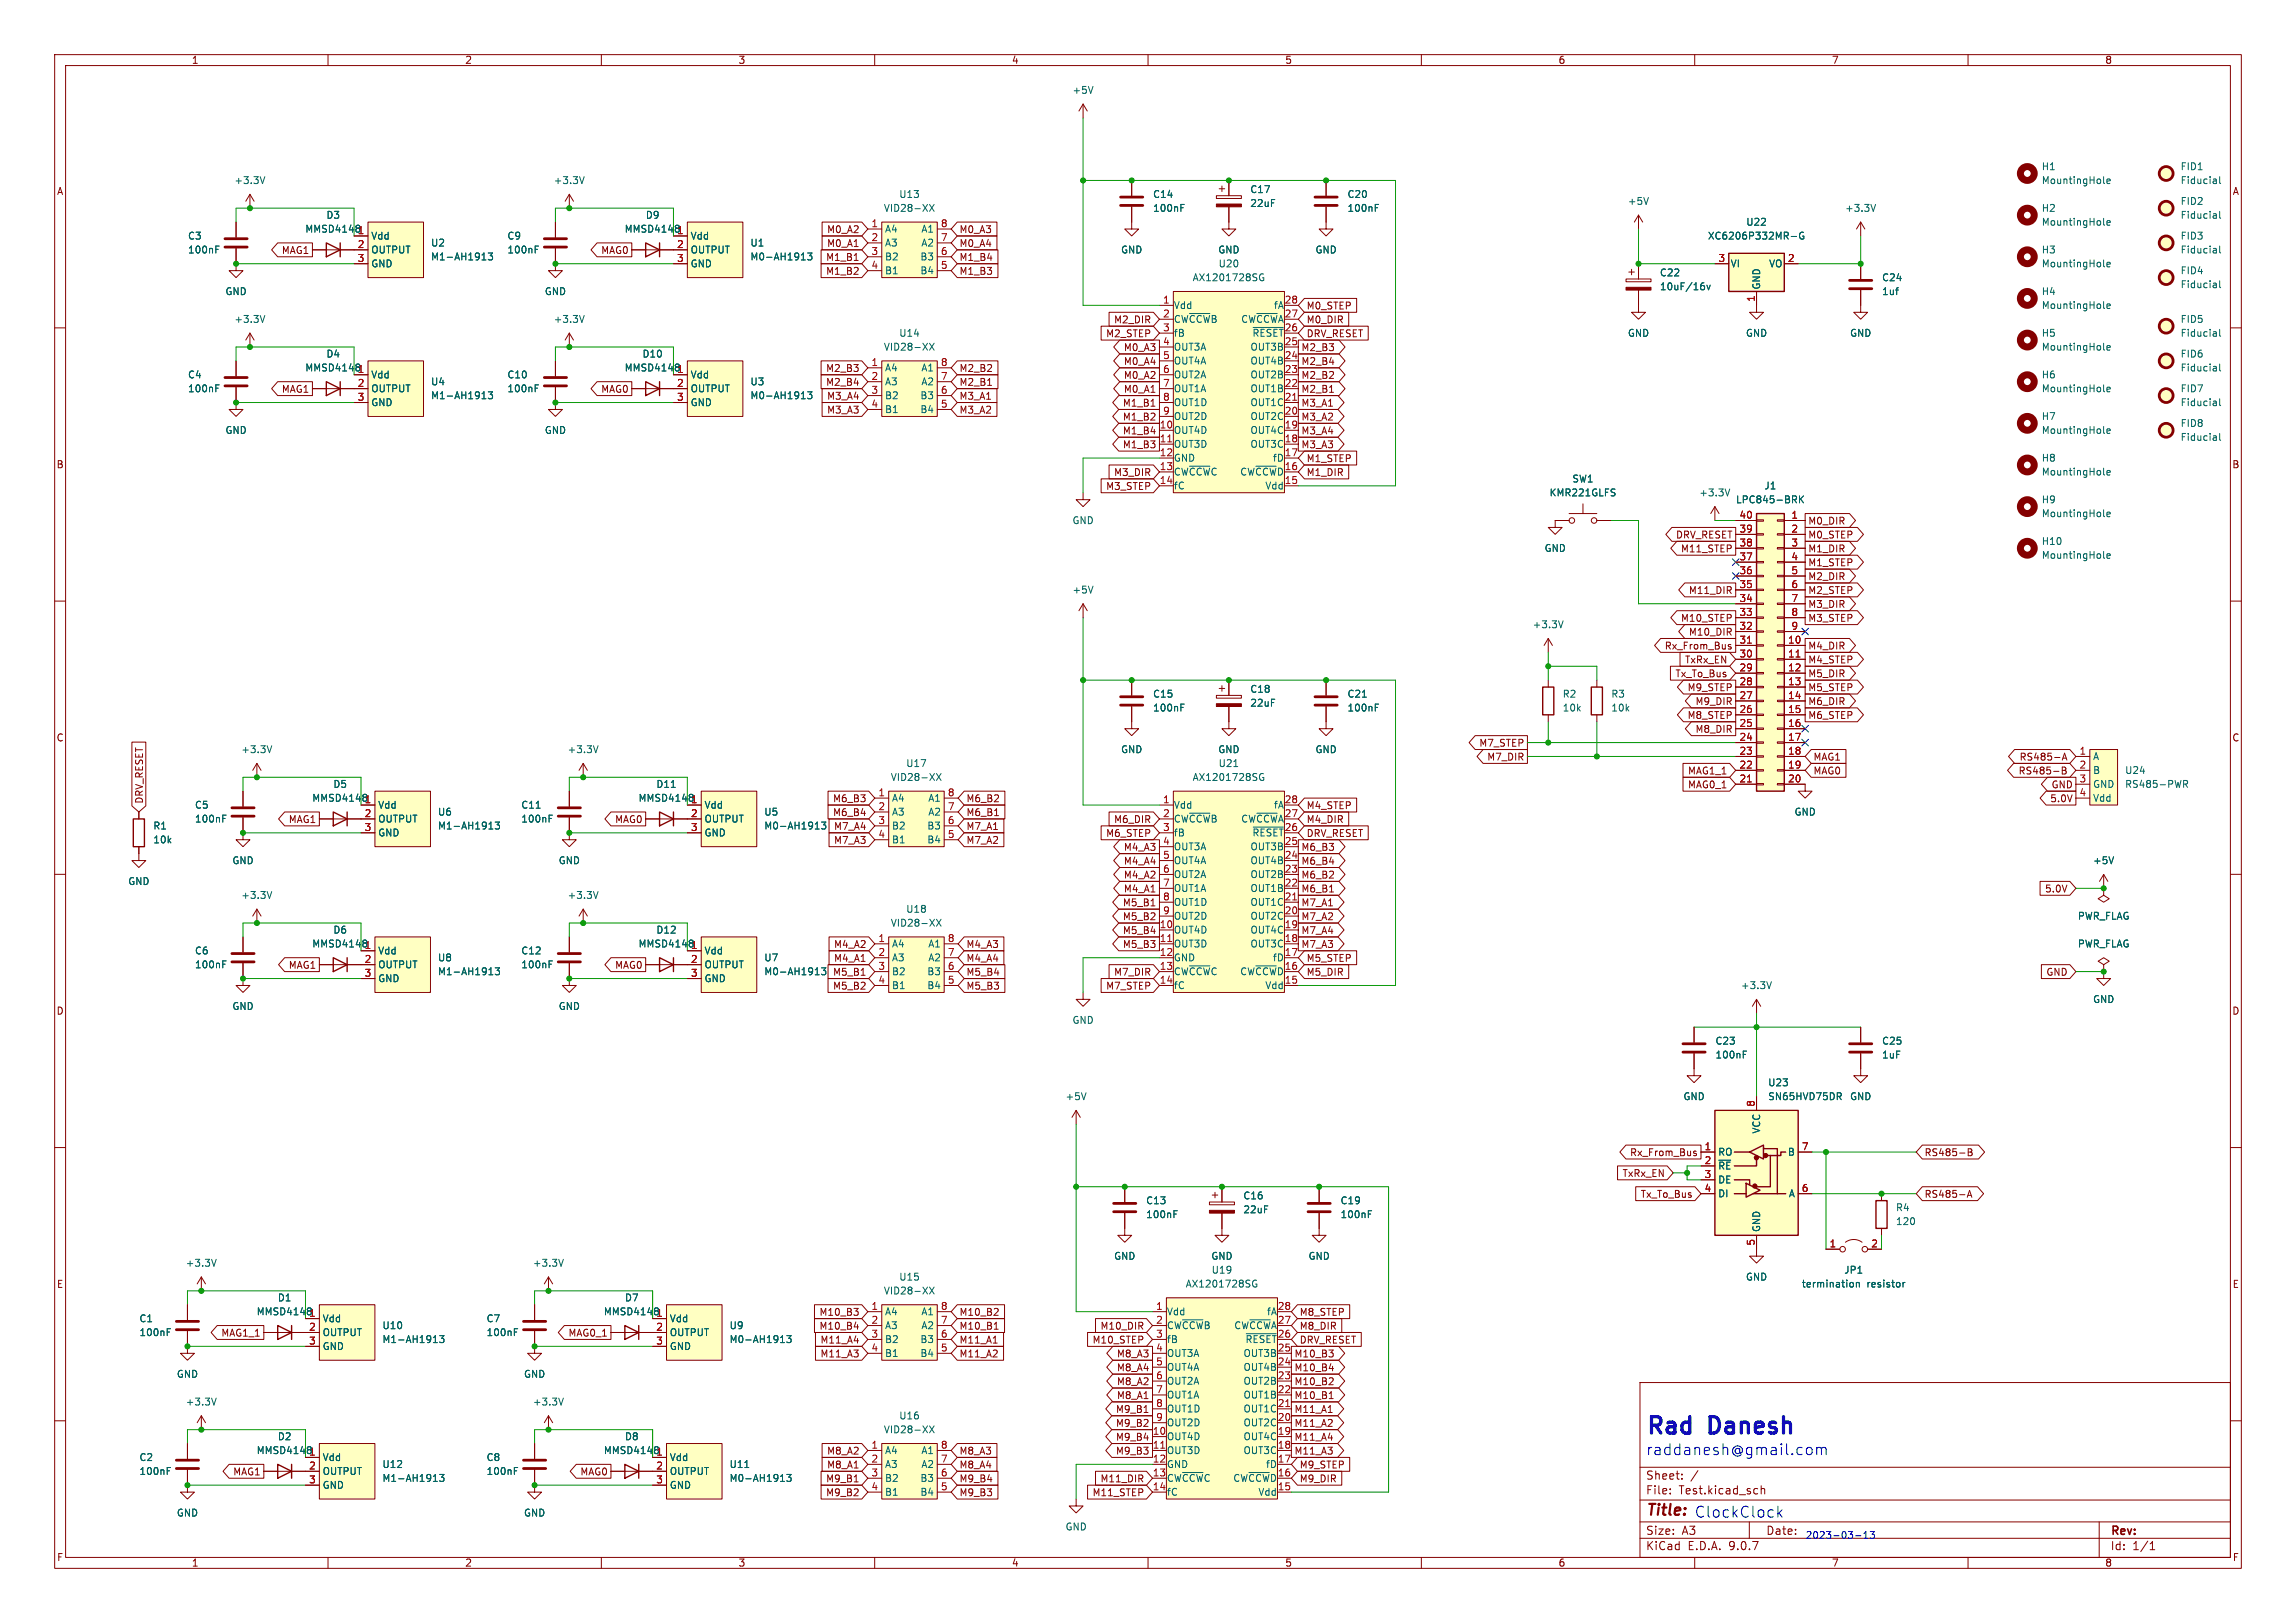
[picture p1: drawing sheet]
<svg xmlns="http://www.w3.org/2000/svg" width="420mm" height="297mm" viewBox="0 0 420 297" stroke-linecap="round" stroke-linejoin="round" font-family="sans-serif">
<defs><g id="words">
<g font-size="4.2" fill="#0000c2">
<text x="301" y="262.6">Rad</text>
<text x="312.9" y="262.6">Danesh</text>
</g>
<g font-size="2.8" fill="#0000c2">
<text x="301" y="266.4">raddanesh@gmail.com</text>
<text x="309.9" y="277.9">ClockClock</text>
</g>
<text font-size="2.8" fill="#840000" x="301" y="277.9">Title:</text>
<g font-size="2.1" fill="#840000">
<text x="301" y="273.7">File:</text>
<text x="301" y="271">Sheet:</text>
<text x="307.1" y="273.7">Test.kicad_sch</text>
<text x="301" y="281.1">Size:</text>
<text x="307.6" y="281.1">A3</text>
<text x="323" y="281.1">Date:</text>
<text x="386" y="281.3">Rev:</text>
<text x="301" y="283.9">KiCad</text>
<text x="308.7" y="283.9">E.D.A.</text>
<text x="316.3" y="283.9">9.0.7</text>
<text x="386" y="283.9">Id:</text>
<text x="390.1" y="283.9">1/1</text>
</g>
<g font-size="1.8" fill="#840000">
<text x="35" y="11.9">1</text>
<text x="85" y="11.9">2</text>
<text x="135" y="11.9">3</text>
<text x="185" y="11.9">4</text>
<text x="235" y="11.9">5</text>
<text x="285" y="11.9">6</text>
<text x="335" y="11.9">7</text>
<text x="385" y="11.9">8</text>
<text x="10.3" y="35.9">A</text>
<text x="408.3" y="35.9">A</text>
<text x="51.5" y="46.7">MAG1</text>
<text x="109.9" y="46.7">MAG0</text>
<text x="151" y="47.9">M1_B1</text>
<text x="151.2" y="42.9">M0_A2</text>
<text x="151.2" y="45.4">M0_A1</text>
<text x="175.4" y="47.9">M1_B4</text>
<text x="175.4" y="45.4">M0_A4</text>
<text x="175.4" y="42.9">M0_A3</text>
<text x="151" y="50.5">M1_B2</text>
<text x="175.4" y="50.5">M1_B3</text>
<text x="203.7" y="59.4">M2_DIR</text>
<text x="238.9" y="56.8">M0_STEP</text>
<text x="238.9" y="59.4">M0_DIR</text>
<text x="202.2" y="61.9">M2_STEP</text>
<text x="205.5" y="64.5">M0_A3</text>
<text x="238" y="64.5">M2_B3</text>
<text x="238.9" y="61.9">DRV_RESET</text>
<text x="151" y="68.3">M2_B3</text>
<text x="151" y="70.8">M2_B4</text>
<text x="175.4" y="70.8">M2_B1</text>
<text x="175.4" y="68.3">M2_B2</text>
<text x="205.5" y="67">M0_A4</text>
<text x="205.5" y="69.5">M0_A2</text>
<text x="238" y="67">M2_B4</text>
<text x="238" y="69.5">M2_B2</text>
<text x="51.5" y="72.1">MAG1</text>
<text x="109.9" y="72.1">MAG0</text>
<text x="151.2" y="75.9">M3_A3</text>
<text x="151.2" y="73.3">M3_A4</text>
<text x="175.4" y="73.3">M3_A1</text>
<text x="175.4" y="75.9">M3_A2</text>
<text x="205.3" y="77.2">M1_B2</text>
<text x="205.3" y="74.6">M1_B1</text>
<text x="205.5" y="72.1">M0_A1</text>
<text x="238" y="77.2">M3_A2</text>
<text x="238" y="72.1">M2_B1</text>
<text x="238" y="74.6">M3_A1</text>
<text x="205.3" y="82.2">M1_B3</text>
<text x="205.3" y="79.7">M1_B4</text>
<text x="238" y="82.2">M3_A3</text>
<text x="238" y="79.7">M3_A4</text>
<text x="10.3" y="85.9">B</text>
<text x="202.2" y="89.9">M3_STEP</text>
<text x="203.7" y="87.3">M3_DIR</text>
<text x="238.9" y="84.8">M1_STEP</text>
<text x="238.9" y="87.3">M1_DIR</text>
<text x="408.2" y="85.9">B</text>
<text x="306.5" y="98.7">DRV_RESET</text>
<text x="307.4" y="101.3">M11_STEP</text>
<text x="330.7" y="101.3">M1_DIR</text>
<text x="330.7" y="98.7">M0_STEP</text>
<text x="330.7" y="96.2">M0_DIR</text>
<text x="330.7" y="103.8">M1_STEP</text>
<text x="330.7" y="106.4">M2_DIR</text>
<text x="307.4" y="114">M10_STEP</text>
<text x="308.8" y="108.9">M11_DIR</text>
<text x="330.7" y="108.9">M2_STEP</text>
<text x="330.7" y="114">M3_STEP</text>
<text x="330.7" y="111.4">M3_DIR</text>
<text x="304.4" y="119.1">Rx_From_Bus</text>
<text x="308.8" y="116.5">M10_DIR</text>
<text x="330.7" y="119.1">M4_DIR</text>
<text x="306.4" y="124.1">Tx_To_Bus</text>
<text x="308.1" y="121.6">TxRx_EN</text>
<text x="330.7" y="121.6">M4_STEP</text>
<text x="330.7" y="124.1">M5_DIR</text>
<text x="308.6" y="126.7">M9_STEP</text>
<text x="308.6" y="131.8">M8_STEP</text>
<text x="310" y="129.2">M9_DIR</text>
<text x="330.7" y="126.7">M5_STEP</text>
<text x="330.7" y="129.2">M6_DIR</text>
<text x="330.7" y="131.8">M6_STEP</text>
<text x="10.3" y="135.9">C</text>
<text x="270.5" y="136.8">M7_STEP</text>
<text x="310" y="134.3">M8_DIR</text>
<text x="408.2" y="135.9">C</text>
<text x="271.9" y="139.4">M7_DIR</text>
<text x="308.7" y="141.9">MAG1_1</text>
<text x="331.6" y="141.9">MAG0</text>
<text x="331.6" y="139.4">MAG1</text>
<text x="369.1" y="141.9">RS485-B</text>
<text x="369.3" y="139.4">RS485-A</text>
<text x="26.4" y="147.2" transform="rotate(-90 26.4 147.2)">DRV_RESET</text>
<text x="152.3" y="149.5">M6_B4</text>
<text x="152.3" y="147">M6_B3</text>
<text x="176.7" y="147">M6_B2</text>
<text x="176.7" y="149.5">M6_B1</text>
<text x="238.9" y="148.3">M4_STEP</text>
<text x="308.7" y="144.5">MAG0_1</text>
<text x="374.9" y="147">5.0V</text>
<text x="375.2" y="144.5">GND</text>
<text x="52.7" y="150.8">MAG1</text>
<text x="112.4" y="150.8">MAG0</text>
<text x="152.5" y="154.6">M7_A3</text>
<text x="152.5" y="152.1">M7_A4</text>
<text x="176.7" y="152.1">M7_A1</text>
<text x="176.7" y="154.6">M7_A2</text>
<text x="202.2" y="153.4">M6_STEP</text>
<text x="203.7" y="150.8">M6_DIR</text>
<text x="205.5" y="155.9">M4_A3</text>
<text x="238" y="155.9">M6_B3</text>
<text x="238.9" y="153.4">DRV_RESET</text>
<text x="238.9" y="150.8">M4_DIR</text>
<text x="205.5" y="158.4">M4_A4</text>
<text x="205.5" y="161">M4_A2</text>
<text x="238" y="158.4">M6_B4</text>
<text x="238" y="161">M6_B2</text>
<text x="205.3" y="166.1">M5_B1</text>
<text x="205.5" y="163.5">M4_A1</text>
<text x="238" y="166.1">M7_A1</text>
<text x="238" y="163.5">M6_B1</text>
<text x="374" y="163.5">5.0V</text>
<text x="152.5" y="173.7">M4_A2</text>
<text x="176.7" y="173.7">M4_A3</text>
<text x="205.3" y="171.1">M5_B4</text>
<text x="205.3" y="168.6">M5_B2</text>
<text x="205.3" y="173.7">M5_B3</text>
<text x="238" y="173.7">M7_A3</text>
<text x="238" y="171.1">M7_A4</text>
<text x="238" y="168.6">M7_A2</text>
<text x="52.7" y="177.5">MAG1</text>
<text x="112.4" y="177.5">MAG0</text>
<text x="152.3" y="178.8">M5_B1</text>
<text x="152.5" y="176.2">M4_A1</text>
<text x="176.7" y="176.2">M4_A4</text>
<text x="176.7" y="178.8">M5_B4</text>
<text x="203.7" y="178.8">M7_DIR</text>
<text x="238.9" y="178.8">M5_DIR</text>
<text x="238.9" y="176.2">M5_STEP</text>
<text x="374.2" y="178.8">GND</text>
<text x="10.3" y="185.9">D</text>
<text x="152.3" y="181.3">M5_B2</text>
<text x="176.7" y="181.3">M5_B3</text>
<text x="202.2" y="181.3">M7_STEP</text>
<text x="408.2" y="185.9">D</text>
<text x="296.7" y="215.6">TxRx_EN</text>
<text x="298.1" y="211.8">Rx_From_Bus</text>
<text x="351.9" y="211.8">RS485-B</text>
<text x="300" y="219.4">Tx_To_Bus</text>
<text x="351.9" y="219.4">RS485-A</text>
<text x="10.3" y="235.9">E</text>
<text x="408.3" y="235.9">E</text>
<text x="40.4" y="244.8">MAG1_1</text>
<text x="103.9" y="244.8">MAG0_1</text>
<text x="149.8" y="243.5">M10_B4</text>
<text x="149.8" y="241">M10_B3</text>
<text x="175.4" y="243.5">M10_B1</text>
<text x="175.4" y="241">M10_B2</text>
<text x="201.2" y="243.5">M10_DIR</text>
<text x="237.6" y="241">M8_STEP</text>
<text x="237.6" y="243.5">M8_DIR</text>
<text x="150" y="248.6">M11_A3</text>
<text x="150" y="246.1">M11_A4</text>
<text x="175.4" y="248.6">M11_A2</text>
<text x="175.4" y="246.1">M11_A1</text>
<text x="199.8" y="246.1">M10_STEP</text>
<text x="204.2" y="248.6">M8_A3</text>
<text x="204.2" y="251.1">M8_A4</text>
<text x="236.7" y="251.1">M10_B4</text>
<text x="236.7" y="248.6">M10_B3</text>
<text x="237.6" y="246.1">DRV_RESET</text>
<text x="204.2" y="256.2">M8_A1</text>
<text x="204.2" y="253.7">M8_A2</text>
<text x="236.7" y="253.7">M10_B2</text>
<text x="236.7" y="256.2">M10_B1</text>
<text x="204" y="263.8">M9_B4</text>
<text x="204" y="258.8">M9_B1</text>
<text x="204" y="261.3">M9_B2</text>
<text x="236.7" y="258.8">M11_A1</text>
<text x="236.7" y="261.3">M11_A2</text>
<text x="236.7" y="263.8">M11_A4</text>
<text x="151.2" y="268.9">M8_A1</text>
<text x="151.2" y="266.4">M8_A2</text>
<text x="175.4" y="268.9">M8_A4</text>
<text x="175.4" y="266.4">M8_A3</text>
<text x="204" y="266.4">M9_B3</text>
<text x="236.7" y="266.4">M11_A3</text>
<text x="237.6" y="268.9">M9_STEP</text>
<text x="42.6" y="270.2">MAG1</text>
<text x="106.1" y="270.2">MAG0</text>
<text x="151" y="274">M9_B2</text>
<text x="151" y="271.5">M9_B1</text>
<text x="175.4" y="274">M9_B3</text>
<text x="175.4" y="271.5">M9_B4</text>
<text x="199.8" y="274">M11_STEP</text>
<text x="201.2" y="271.5">M11_DIR</text>
<text x="237.6" y="271.5">M9_DIR</text>
<text x="10.3" y="285.9">F</text>
<text x="35" y="286.9">1</text>
<text x="85" y="286.9">2</text>
<text x="135" y="286.9">3</text>
<text x="185" y="286.9">4</text>
<text x="235" y="286.9">5</text>
<text x="285" y="286.9">6</text>
<text x="335" y="286.9">7</text>
<text x="385" y="286.9">8</text>
<text x="408.3" y="285.9">F</text>
</g>
<g font-size="1.8" fill="#006464">
<text x="196.1" y="17.4">+5V</text>
<text x="42.8" y="33.9">+3.3V</text>
<text x="101.2" y="33.9">+3.3V</text>
<text x="228.6" y="35.5">C17</text>
<text x="373.4" y="31.3">H1</text>
<text x="373.4" y="33.9">MountingHole</text>
<text x="398.8" y="31.3">FID1</text>
<text x="398.8" y="33.9">Fiducial</text>
<text x="59.6" y="40.2">D3</text>
<text x="118" y="40.2">D9</text>
<text x="161.6" y="39">VID28-XX</text>
<text x="164.4" y="36.4">U13</text>
<text x="210.8" y="39">100nF</text>
<text x="210.8" y="36.4">C14</text>
<text x="228.6" y="38.1">22uF</text>
<text x="246.4" y="39">100nF</text>
<text x="246.4" y="36.4">C20</text>
<text x="297.7" y="37.7">+5V</text>
<text x="319.3" y="41.5">U22</text>
<text x="337.4" y="39">+3.3V</text>
<text x="373.4" y="39">H2</text>
<text x="373.4" y="41.5">MountingHole</text>
<text x="398.8" y="37.7">FID2</text>
<text x="398.8" y="40.2">Fiducial</text>
<text x="34.3" y="44">C3</text>
<text x="34.3" y="46.6">100nF</text>
<text x="55.7" y="42.8">MMSD4148</text>
<text x="67.8" y="44">Vdd</text>
<text x="67.8" y="46.6">OUTPUT</text>
<text x="78.7" y="45.3">U2</text>
<text x="78.7" y="47.9">M1-AH1913</text>
<text x="92.7" y="44">C9</text>
<text x="92.7" y="46.6">100nF</text>
<text x="114.2" y="42.8">MMSD4148</text>
<text x="126.2" y="44">Vdd</text>
<text x="126.2" y="46.6">OUTPUT</text>
<text x="137.2" y="45.3">U1</text>
<text x="137.2" y="47.9">M0-AH1913</text>
<text x="161.8" y="42.8">A4</text>
<text x="161.8" y="45.3">A3</text>
<text x="161.8" y="47.9">B2</text>
<text x="168.3" y="47.9">B3</text>
<text x="168.4" y="42.8">A1</text>
<text x="168.4" y="45.3">A2</text>
<text x="205" y="46.6">GND</text>
<text x="222.8" y="46.6">GND</text>
<text x="240.5" y="46.6">GND</text>
<text x="312.3" y="44">XC6206P332MR-G</text>
<text x="373.4" y="46.6">H3</text>
<text x="398.8" y="44">FID3</text>
<text x="398.8" y="46.6">Fiducial</text>
<text x="67.8" y="49.1">GND</text>
<text x="126.2" y="49.1">GND</text>
<text x="161.8" y="50.4">B1</text>
<text x="168.3" y="50.4">B4</text>
<text x="218.1" y="51.7">AX1201728SG</text>
<text x="222.8" y="49.1">U20</text>
<text x="303.5" y="53.3">10uF/16v</text>
<text x="303.5" y="50.8">C22</text>
<text x="316.5" y="49.1">VI</text>
<text x="322.2" y="53.1" transform="rotate(-90 322.2 53.1)">GND</text>
<text x="323.5" y="49.1">VO</text>
<text x="344.2" y="51.7">C24</text>
<text x="373.4" y="49.1">MountingHole</text>
<text x="398.8" y="50.4">FID4</text>
<text x="398.8" y="52.9">Fiducial</text>
<text x="41.1" y="54.2">GND</text>
<text x="42.8" y="59.3">+3.3V</text>
<text x="99.6" y="54.2">GND</text>
<text x="101.2" y="59.3">+3.3V</text>
<text x="214.6" y="56.7">Vdd</text>
<text x="214.6" y="59.3">CW~{CCW}B</text>
<text x="226.9" y="59.3">CW~{CCW}A</text>
<text x="232.9" y="56.7">fA</text>
<text x="344.2" y="54.2">1uf</text>
<text x="373.4" y="54.2">H4</text>
<text x="373.4" y="56.7">MountingHole</text>
<text x="398.8" y="59.3">FID5</text>
<text x="59.6" y="65.6">D4</text>
<text x="117.4" y="65.6">D10</text>
<text x="161.6" y="64.4">VID28-XX</text>
<text x="164.4" y="61.8">U14</text>
<text x="214.6" y="61.8">fB</text>
<text x="214.6" y="64.4">OUT3A</text>
<text x="228.6" y="64.4">OUT3B</text>
<text x="229" y="61.8">~{RESET}</text>
<text x="297.7" y="61.8">GND</text>
<text x="319.3" y="61.8">GND</text>
<text x="338.3" y="61.8">GND</text>
<text x="373.4" y="61.8">H5</text>
<text x="373.4" y="64.4">MountingHole</text>
<text x="398.8" y="65.6">FID6</text>
<text x="398.8" y="61.8">Fiducial</text>
<text x="34.3" y="69.4">C4</text>
<text x="34.3" y="72">100nF</text>
<text x="55.7" y="68.2">MMSD4148</text>
<text x="67.8" y="69.4">Vdd</text>
<text x="67.8" y="72">OUTPUT</text>
<text x="78.7" y="70.7">U4</text>
<text x="92.7" y="72">100nF</text>
<text x="92.7" y="69.4">C10</text>
<text x="114.2" y="68.2">MMSD4148</text>
<text x="126.2" y="69.4">Vdd</text>
<text x="126.2" y="72">OUTPUT</text>
<text x="137.2" y="70.7">U3</text>
<text x="161.8" y="68.2">A4</text>
<text x="161.8" y="70.7">A3</text>
<text x="168.4" y="68.2">A1</text>
<text x="168.4" y="70.7">A2</text>
<text x="214.6" y="66.9">OUT4A</text>
<text x="214.6" y="69.4">OUT2A</text>
<text x="214.6" y="72">OUT1A</text>
<text x="228.6" y="66.9">OUT4B</text>
<text x="228.6" y="69.4">OUT2B</text>
<text x="228.6" y="72">OUT1B</text>
<text x="373.4" y="69.4">H6</text>
<text x="373.4" y="72">MountingHole</text>
<text x="398.8" y="72">FID7</text>
<text x="398.8" y="68.2">Fiducial</text>
<text x="67.8" y="74.5">GND</text>
<text x="78.7" y="73.3">M1-AH1913</text>
<text x="126.2" y="74.5">GND</text>
<text x="137.2" y="73.3">M0-AH1913</text>
<text x="161.8" y="73.3">B2</text>
<text x="161.8" y="75.8">B1</text>
<text x="168.3" y="73.3">B3</text>
<text x="168.3" y="75.8">B4</text>
<text x="214.6" y="74.5">OUT1D</text>
<text x="214.6" y="77.1">OUT2D</text>
<text x="228.6" y="74.5">OUT1C</text>
<text x="228.6" y="77.1">OUT2C</text>
<text x="373.4" y="77.1">H7</text>
<text x="398.8" y="74.5">Fiducial</text>
<text x="41.1" y="79.6">GND</text>
<text x="99.6" y="79.6">GND</text>
<text x="214.6" y="79.6">OUT4D</text>
<text x="214.6" y="82.1">OUT3D</text>
<text x="228.6" y="79.6">OUT4C</text>
<text x="228.6" y="82.1">OUT3C</text>
<text x="373.4" y="79.6">MountingHole</text>
<text x="398.8" y="78.3">FID8</text>
<text x="398.8" y="80.9">Fiducial</text>
<text x="214.6" y="84.7">GND</text>
<text x="214.6" y="87.2">CW~{CCW}C</text>
<text x="214.6" y="89.8">fC</text>
<text x="226.8" y="87.2">CW~{CCW}D</text>
<text x="231.4" y="89.8">Vdd</text>
<text x="232.7" y="84.7">fD</text>
<text x="287.5" y="88.5">SW1</text>
<text x="322.7" y="89.8">J1</text>
<text x="373.4" y="84.7">H8</text>
<text x="373.4" y="87.2">MountingHole</text>
<text x="283.4" y="91">KMR221GLFS</text>
<text x="310.7" y="91">+3.3V</text>
<text x="317.5" y="92.3">LPC845-BRK</text>
<text x="373.4" y="92.3">H9</text>
<text x="373.4" y="94.8">MountingHole</text>
<text x="196.1" y="96.1">GND</text>
<text x="282.4" y="101.2">GND</text>
<text x="373.4" y="99.9">H10</text>
<text x="373.4" y="102.5">MountingHole</text>
<text x="196.1" y="108.8">+5V</text>
<text x="280.3" y="115.2">+3.3V</text>
<text x="210.8" y="130.4">100nF</text>
<text x="210.8" y="127.9">C15</text>
<text x="228.6" y="127">C18</text>
<text x="228.6" y="129.5">22uF</text>
<text x="246.4" y="130.4">100nF</text>
<text x="246.4" y="127.9">C21</text>
<text x="285.8" y="127.9">R2</text>
<text x="285.8" y="130.4">10k</text>
<text x="294.6" y="127.9">R3</text>
<text x="294.6" y="130.4">10k</text>
<text x="44" y="138">+3.3V</text>
<text x="103.7" y="138">+3.3V</text>
<text x="162.9" y="143.1">VID28-XX</text>
<text x="165.7" y="140.6">U17</text>
<text x="205" y="138">GND</text>
<text x="218.1" y="143.1">AX1201728SG</text>
<text x="222.8" y="138">GND</text>
<text x="222.8" y="140.6">U21</text>
<text x="240.5" y="138">GND</text>
<text x="382.8" y="139.3">A</text>
<text x="382.8" y="141.8">B</text>
<text x="388.6" y="141.8">U24</text>
<text x="35.6" y="148.2">C5</text>
<text x="57" y="146.9">MMSD4148</text>
<text x="60.9" y="144.4">D5</text>
<text x="69.1" y="148.2">Vdd</text>
<text x="80" y="149.5">U6</text>
<text x="95.3" y="148.2">C11</text>
<text x="116.7" y="146.9">MMSD4148</text>
<text x="120" y="144.4">D11</text>
<text x="128.8" y="148.2">Vdd</text>
<text x="139.7" y="149.5">U5</text>
<text x="163.1" y="146.9">A4</text>
<text x="163.1" y="149.5">A3</text>
<text x="169.7" y="146.9">A1</text>
<text x="169.7" y="149.5">A2</text>
<text x="214.6" y="148.2">Vdd</text>
<text x="232.9" y="148.2">fA</text>
<text x="328.2" y="149.5">GND</text>
<text x="382.8" y="144.4">GND</text>
<text x="382.8" y="146.9">Vdd</text>
<text x="388.6" y="144.4">RS485-PWR</text>
<text x="27.9" y="152">R1</text>
<text x="27.9" y="154.5">10k</text>
<text x="35.6" y="150.7">100nF</text>
<text x="69.1" y="150.7">OUTPUT</text>
<text x="69.1" y="153.3">GND</text>
<text x="80" y="152">M1-AH1913</text>
<text x="95.3" y="150.7">100nF</text>
<text x="128.8" y="150.7">OUTPUT</text>
<text x="128.8" y="153.3">GND</text>
<text x="139.7" y="152">M0-AH1913</text>
<text x="163.1" y="152">B2</text>
<text x="163.1" y="154.5">B1</text>
<text x="169.5" y="152">B3</text>
<text x="169.5" y="154.5">B4</text>
<text x="214.6" y="150.7">CW~{CCW}B</text>
<text x="214.6" y="153.3">fB</text>
<text x="214.6" y="155.8">OUT3A</text>
<text x="226.9" y="150.7">CW~{CCW}A</text>
<text x="228.6" y="155.8">OUT3B</text>
<text x="229" y="153.3">~{RESET}</text>
<text x="42.4" y="158.3">GND</text>
<text x="102.1" y="158.3">GND</text>
<text x="214.6" y="158.3">OUT4A</text>
<text x="214.6" y="160.9">OUT2A</text>
<text x="228.6" y="158.3">OUT4B</text>
<text x="228.6" y="160.9">OUT2B</text>
<text x="382.8" y="158.3">+5V</text>
<text x="23.4" y="162.2">GND</text>
<text x="44" y="164.7">+3.3V</text>
<text x="103.7" y="164.7">+3.3V</text>
<text x="165.7" y="167.2">U18</text>
<text x="214.6" y="163.4">OUT1A</text>
<text x="214.6" y="166">OUT1D</text>
<text x="228.6" y="163.4">OUT1B</text>
<text x="228.6" y="166">OUT1C</text>
<text x="57" y="173.6">MMSD4148</text>
<text x="60.9" y="171">D6</text>
<text x="66.6" y="173.7">1</text>
<text x="116.7" y="173.6">MMSD4148</text>
<text x="120" y="171">D12</text>
<text x="126.3" y="173.7">1</text>
<text x="162.9" y="169.8">VID28-XX</text>
<text x="163.1" y="173.6">A4</text>
<text x="169.7" y="173.6">A1</text>
<text x="214.6" y="168.5">OUT2D</text>
<text x="214.6" y="171">OUT4D</text>
<text x="214.6" y="173.6">OUT3D</text>
<text x="228.6" y="168.5">OUT2C</text>
<text x="228.6" y="171">OUT4C</text>
<text x="228.6" y="173.6">OUT3C</text>
<text x="380" y="168.5">PWR_FLAG</text>
<text x="380" y="173.6">PWR_FLAG</text>
<text x="35.6" y="174.9">C6</text>
<text x="35.6" y="177.4">100nF</text>
<text x="69.1" y="174.9">Vdd</text>
<text x="69.1" y="177.4">OUTPUT</text>
<text x="69.1" y="179.9">GND</text>
<text x="80" y="176.1">U8</text>
<text x="80" y="178.7">M1-AH1913</text>
<text x="95.3" y="177.4">100nF</text>
<text x="95.3" y="174.9">C12</text>
<text x="128.8" y="174.9">Vdd</text>
<text x="128.8" y="177.4">OUTPUT</text>
<text x="128.8" y="179.9">GND</text>
<text x="139.7" y="176.1">U7</text>
<text x="139.7" y="178.7">M0-AH1913</text>
<text x="163.1" y="176.1">A3</text>
<text x="163.1" y="178.7">B2</text>
<text x="169.5" y="178.7">B3</text>
<text x="169.7" y="176.1">A2</text>
<text x="214.6" y="176.1">GND</text>
<text x="214.6" y="178.7">CW~{CCW}C</text>
<text x="226.8" y="178.7">CW~{CCW}D</text>
<text x="232.7" y="176.1">fD</text>
<text x="42.4" y="185">GND</text>
<text x="102.1" y="185">GND</text>
<text x="163.1" y="181.2">B1</text>
<text x="169.5" y="181.2">B4</text>
<text x="214.6" y="181.2">fC</text>
<text x="231.4" y="181.2">Vdd</text>
<text x="318.4" y="181.2">+3.3V</text>
<text x="382.8" y="183.7">GND</text>
<text x="196.1" y="187.6">GND</text>
<text x="313.7" y="191.4">C23</text>
<text x="344.2" y="191.4">C25</text>
<text x="313.7" y="193.9">100nF</text>
<text x="344.2" y="193.9">1uF</text>
<text x="194.8" y="201.5">+5V</text>
<text x="307.8" y="201.5">GND</text>
<text x="323.3" y="199">U23</text>
<text x="323.3" y="201.5">SN65HVD75DR</text>
<text x="338.3" y="201.5">GND</text>
<text x="322.2" y="207.5" transform="rotate(-90 322.2 207.5)">VCC</text>
<text x="314.2" y="211.7">RO</text>
<text x="314.2" y="214.2">~{RE}</text>
<text x="326.9" y="211.7">B</text>
<text x="209.6" y="220.6">C13</text>
<text x="227.3" y="219.7">C16</text>
<text x="245.1" y="220.6">C19</text>
<text x="314.2" y="216.8">DE</text>
<text x="314.2" y="219.3">DI</text>
<text x="327.1" y="219.3">A</text>
<text x="346.7" y="221.8">R4</text>
<text x="209.6" y="223.1">100nF</text>
<text x="227.3" y="222.2">22uF</text>
<text x="245.1" y="223.1">100nF</text>
<text x="322.2" y="225.6" transform="rotate(-90 322.2 225.6)">GND</text>
<text x="346.7" y="224.4">120</text>
<text x="33.9" y="232">+3.3V</text>
<text x="97.4" y="232">+3.3V</text>
<text x="203.7" y="230.7">GND</text>
<text x="221.5" y="230.7">GND</text>
<text x="221.5" y="233.3">U19</text>
<text x="239.3" y="230.7">GND</text>
<text x="337.3" y="233.3">JP1</text>
<text x="50.7" y="238.4">D1</text>
<text x="114.2" y="238.4">D7</text>
<text x="161.6" y="237.1">VID28-XX</text>
<text x="164.4" y="234.5">U15</text>
<text x="216.8" y="235.8">AX1201728SG</text>
<text x="319.3" y="234.5">GND</text>
<text x="329.5" y="235.8">termination</text>
<text x="341.5" y="235.8">resistor</text>
<text x="25.4" y="242.2">C1</text>
<text x="25.4" y="244.7">100nF</text>
<text x="46.9" y="240.9">MMSD4148</text>
<text x="58.9" y="242.2">Vdd</text>
<text x="58.9" y="244.7">OUTPUT</text>
<text x="69.9" y="243.4">U10</text>
<text x="69.9" y="246">M1-AH1913</text>
<text x="88.9" y="242.2">C7</text>
<text x="88.9" y="244.7">100nF</text>
<text x="110.4" y="240.9">MMSD4148</text>
<text x="119.9" y="241">1</text>
<text x="122.4" y="242.2">Vdd</text>
<text x="122.4" y="244.7">OUTPUT</text>
<text x="133.4" y="243.4">U9</text>
<text x="133.4" y="246">M0-AH1913</text>
<text x="161.8" y="240.9">A4</text>
<text x="161.8" y="243.4">A3</text>
<text x="161.8" y="246">B2</text>
<text x="168.3" y="246">B3</text>
<text x="168.4" y="240.9">A1</text>
<text x="168.4" y="243.4">A2</text>
<text x="213.4" y="240.9">Vdd</text>
<text x="213.4" y="243.4">CW~{CCW}B</text>
<text x="213.4" y="246">fB</text>
<text x="225.7" y="243.4">CW~{CCW}A</text>
<text x="227.7" y="246">~{RESET}</text>
<text x="231.7" y="240.9">fA</text>
<text x="58.9" y="247.2">GND</text>
<text x="122.4" y="247.2">GND</text>
<text x="161.8" y="248.5">B1</text>
<text x="168.3" y="248.5">B4</text>
<text x="213.4" y="248.5">OUT3A</text>
<text x="213.4" y="251.1">OUT4A</text>
<text x="227.4" y="248.5">OUT3B</text>
<text x="227.4" y="251.1">OUT4B</text>
<text x="32.3" y="252.3">GND</text>
<text x="33.9" y="257.4">+3.3V</text>
<text x="95.8" y="252.3">GND</text>
<text x="97.4" y="257.4">+3.3V</text>
<text x="213.4" y="253.6">OUT2A</text>
<text x="213.4" y="256.1">OUT1A</text>
<text x="227.4" y="253.6">OUT2B</text>
<text x="227.4" y="256.1">OUT1B</text>
<text x="50.7" y="263.8">D2</text>
<text x="114.2" y="263.8">D8</text>
<text x="161.6" y="262.5">VID28-XX</text>
<text x="164.4" y="259.9">U16</text>
<text x="213.4" y="258.7">OUT1D</text>
<text x="213.4" y="261.2">OUT2D</text>
<text x="213.4" y="263.8">OUT4D</text>
<text x="227.4" y="258.7">OUT1C</text>
<text x="227.4" y="261.2">OUT2C</text>
<text x="227.4" y="263.8">OUT4C</text>
<text x="25.4" y="267.6">C2</text>
<text x="46.9" y="266.3">MMSD4148</text>
<text x="56.4" y="266.4">1</text>
<text x="58.9" y="267.6">Vdd</text>
<text x="69.9" y="268.8">U12</text>
<text x="88.9" y="267.6">C8</text>
<text x="110.4" y="266.3">MMSD4148</text>
<text x="122.4" y="267.6">Vdd</text>
<text x="133.4" y="268.8">U11</text>
<text x="161.8" y="266.3">A4</text>
<text x="161.8" y="268.8">A3</text>
<text x="168.4" y="266.3">A1</text>
<text x="168.4" y="268.8">A2</text>
<text x="213.4" y="266.3">OUT3D</text>
<text x="213.4" y="268.8">GND</text>
<text x="227.4" y="266.3">OUT3C</text>
<text x="231.5" y="268.8">fD</text>
<text x="25.4" y="270.1">100nF</text>
<text x="58.9" y="270.1">OUTPUT</text>
<text x="58.9" y="272.6">GND</text>
<text x="69.9" y="271.4">M1-AH1913</text>
<text x="88.9" y="270.1">100nF</text>
<text x="122.4" y="270.1">OUTPUT</text>
<text x="122.4" y="272.6">GND</text>
<text x="133.4" y="271.4">M0-AH1913</text>
<text x="161.8" y="271.4">B2</text>
<text x="161.8" y="273.9">B1</text>
<text x="168.3" y="271.4">B3</text>
<text x="168.3" y="273.9">B4</text>
<text x="213.4" y="271.4">CW~{CCW}C</text>
<text x="213.4" y="273.9">fC</text>
<text x="225.5" y="271.4">CW~{CCW}D</text>
<text x="230.1" y="273.9">Vdd</text>
<text x="32.3" y="277.7">GND</text>
<text x="95.8" y="277.7">GND</text>
<text x="194.8" y="280.3">GND</text>
</g>
<g font-size="1.8" fill="#a90000">
<text x="159.3" y="41.7">1</text>
<text x="172" y="41.7">8</text>
<text x="65.3" y="42.9">1</text>
<text x="65.3" y="45.5">2</text>
<text x="123.8" y="42.9">1</text>
<text x="123.8" y="45.5">2</text>
<text x="159.3" y="44.2">2</text>
<text x="159.3" y="46.7">3</text>
<text x="172" y="44.2">7</text>
<text x="172" y="46.7">6</text>
<text x="65.3" y="48">3</text>
<text x="123.8" y="48">3</text>
<text x="159.3" y="49.3">4</text>
<text x="172" y="49.3">5</text>
<text x="314.3" y="48">3</text>
<text x="327" y="48">2</text>
<text x="212.7" y="55.6">1</text>
<text x="212.7" y="58.2">2</text>
<text x="234.9" y="55.6">28</text>
<text x="234.9" y="58.2">27</text>
<text x="321.1" y="55.3" transform="rotate(-90 321.1 55.3)">1</text>
<text x="212.7" y="60.7">3</text>
<text x="212.7" y="63.2">4</text>
<text x="212.7" y="65.8">5</text>
<text x="234.9" y="60.7">26</text>
<text x="234.9" y="63.2">25</text>
<text x="234.9" y="65.8">24</text>
<text x="65.3" y="68.3">1</text>
<text x="65.3" y="70.9">2</text>
<text x="123.8" y="68.3">1</text>
<text x="123.8" y="70.9">2</text>
<text x="159.3" y="67.1">1</text>
<text x="159.3" y="69.6">2</text>
<text x="172" y="67.1">8</text>
<text x="172" y="69.6">7</text>
<text x="212.7" y="68.3">6</text>
<text x="212.7" y="70.9">7</text>
<text x="234.9" y="68.3">23</text>
<text x="234.9" y="70.9">22</text>
<text x="65.3" y="73.4">3</text>
<text x="123.8" y="73.4">3</text>
<text x="159.3" y="72.1">3</text>
<text x="159.3" y="74.7">4</text>
<text x="172" y="72.1">6</text>
<text x="172" y="74.7">5</text>
<text x="212.7" y="73.4">8</text>
<text x="212.7" y="75.9">9</text>
<text x="234.9" y="73.4">21</text>
<text x="234.9" y="75.9">20</text>
<text x="212" y="78.5">10</text>
<text x="212" y="81">11</text>
<text x="212" y="83.6">12</text>
<text x="234.9" y="78.5">19</text>
<text x="234.9" y="81">18</text>
<text x="234.9" y="83.6">17</text>
<text x="212" y="86.1">13</text>
<text x="212" y="88.6">14</text>
<text x="234.9" y="86.1">16</text>
<text x="234.9" y="88.6">15</text>
<text x="318.1" y="95">40</text>
<text x="327.6" y="95">1</text>
<text x="318.1" y="97.5">39</text>
<text x="318.1" y="100.1">38</text>
<text x="327.6" y="97.5">2</text>
<text x="327.6" y="100.1">3</text>
<text x="318.1" y="102.6">37</text>
<text x="318.1" y="105.2">36</text>
<text x="318.1" y="107.7">35</text>
<text x="327.6" y="102.6">4</text>
<text x="327.6" y="105.2">5</text>
<text x="327.6" y="107.7">6</text>
<text x="318.1" y="110.2">34</text>
<text x="318.1" y="112.8">33</text>
<text x="327.6" y="110.2">7</text>
<text x="327.6" y="112.8">8</text>
<text x="318.1" y="115.3">32</text>
<text x="318.1" y="117.9">31</text>
<text x="327" y="117.9">10</text>
<text x="327.6" y="115.3">9</text>
<text x="318.1" y="120.4">30</text>
<text x="318.1" y="122.9">29</text>
<text x="318.1" y="125.5">28</text>
<text x="327" y="120.4">11</text>
<text x="327" y="122.9">12</text>
<text x="327" y="125.5">13</text>
<text x="318.1" y="128">27</text>
<text x="318.1" y="130.6">26</text>
<text x="327" y="128">14</text>
<text x="327" y="130.6">15</text>
<text x="318.1" y="133.1">25</text>
<text x="318.1" y="135.6">24</text>
<text x="327" y="133.1">16</text>
<text x="327" y="135.6">17</text>
<text x="318.1" y="138.2">23</text>
<text x="318.1" y="140.7">22</text>
<text x="318.1" y="143.3">21</text>
<text x="327" y="138.2">18</text>
<text x="327" y="140.7">19</text>
<text x="327" y="143.3">20</text>
<text x="380.3" y="138.2">1</text>
<text x="380.3" y="140.7">2</text>
<text x="380.3" y="143.3">3</text>
<text x="66.6" y="147.1">1</text>
<text x="66.6" y="149.6">2</text>
<text x="126.3" y="147.1">1</text>
<text x="126.3" y="149.6">2</text>
<text x="160.6" y="145.8">1</text>
<text x="160.6" y="148.3">2</text>
<text x="173.3" y="145.8">8</text>
<text x="173.3" y="148.3">7</text>
<text x="212.7" y="147.1">1</text>
<text x="212.7" y="149.6">2</text>
<text x="234.9" y="147.1">28</text>
<text x="234.9" y="149.6">27</text>
<text x="380.3" y="145.8">4</text>
<text x="66.6" y="152.1">3</text>
<text x="126.3" y="152.1">3</text>
<text x="160.6" y="150.9">3</text>
<text x="160.6" y="153.4">4</text>
<text x="173.3" y="150.9">6</text>
<text x="173.3" y="153.4">5</text>
<text x="212.7" y="152.1">3</text>
<text x="212.7" y="154.7">4</text>
<text x="234.9" y="152.1">26</text>
<text x="234.9" y="154.7">25</text>
<text x="212.7" y="157.2">5</text>
<text x="212.7" y="159.8">6</text>
<text x="234.9" y="157.2">24</text>
<text x="234.9" y="159.8">23</text>
<text x="212.7" y="162.3">7</text>
<text x="212.7" y="164.8">8</text>
<text x="212.7" y="167.4">9</text>
<text x="234.9" y="162.3">22</text>
<text x="234.9" y="164.8">21</text>
<text x="234.9" y="167.4">20</text>
<text x="160.6" y="172.5">1</text>
<text x="173.3" y="172.5">8</text>
<text x="212" y="169.9">10</text>
<text x="212" y="172.5">11</text>
<text x="234.9" y="169.9">19</text>
<text x="234.9" y="172.5">18</text>
<text x="66.6" y="176.3">2</text>
<text x="66.6" y="178.8">3</text>
<text x="126.3" y="176.3">2</text>
<text x="126.3" y="178.8">3</text>
<text x="160.6" y="175">2</text>
<text x="160.6" y="177.5">3</text>
<text x="173.3" y="175">7</text>
<text x="173.3" y="177.5">6</text>
<text x="212" y="175">12</text>
<text x="212" y="177.5">13</text>
<text x="234.9" y="175">17</text>
<text x="234.9" y="177.5">16</text>
<text x="160.6" y="180.1">4</text>
<text x="173.3" y="180.1">5</text>
<text x="212" y="180.1">14</text>
<text x="234.9" y="180.1">15</text>
<text x="321.1" y="202.6" transform="rotate(-90 321.1 202.6)">8</text>
<text x="311.7" y="210.6">1</text>
<text x="311.7" y="213.1">2</text>
<text x="311.7" y="215.6">3</text>
<text x="329.5" y="210.6">7</text>
<text x="311.7" y="218.2">4</text>
<text x="329.5" y="218.2">6</text>
<text x="321.1" y="228" transform="rotate(-90 321.1 228)">5</text>
<text x="334.6" y="228.3">1</text>
<text x="342.2" y="228.3">2</text>
<text x="159.3" y="239.8">1</text>
<text x="172" y="239.8">8</text>
<text x="211.4" y="239.8">1</text>
<text x="233.6" y="239.8">28</text>
<text x="56.4" y="241">1</text>
<text x="56.4" y="243.6">2</text>
<text x="119.9" y="243.6">2</text>
<text x="159.3" y="242.3">2</text>
<text x="159.3" y="244.9">3</text>
<text x="172" y="242.3">7</text>
<text x="172" y="244.9">6</text>
<text x="211.4" y="242.3">2</text>
<text x="211.4" y="244.9">3</text>
<text x="233.6" y="242.3">27</text>
<text x="233.6" y="244.9">26</text>
<text x="56.4" y="246.1">3</text>
<text x="119.9" y="246.1">3</text>
<text x="159.3" y="247.4">4</text>
<text x="172" y="247.4">5</text>
<text x="211.4" y="247.4">4</text>
<text x="211.4" y="249.9">5</text>
<text x="233.6" y="247.4">25</text>
<text x="233.6" y="249.9">24</text>
<text x="211.4" y="252.5">6</text>
<text x="211.4" y="255">7</text>
<text x="211.4" y="257.6">8</text>
<text x="233.6" y="252.5">23</text>
<text x="233.6" y="255">22</text>
<text x="233.6" y="257.6">21</text>
<text x="210.8" y="262.6">10</text>
<text x="211.4" y="260.1">9</text>
<text x="233.6" y="260.1">20</text>
<text x="233.6" y="262.6">19</text>
<text x="56.4" y="269">2</text>
<text x="119.9" y="266.4">1</text>
<text x="119.9" y="269">2</text>
<text x="159.3" y="265.2">1</text>
<text x="159.3" y="267.7">2</text>
<text x="172" y="265.2">8</text>
<text x="172" y="267.7">7</text>
<text x="210.8" y="265.2">11</text>
<text x="210.8" y="267.7">12</text>
<text x="233.6" y="265.2">18</text>
<text x="233.6" y="267.7">17</text>
<text x="56.4" y="271.5">3</text>
<text x="119.9" y="271.5">3</text>
<text x="159.3" y="270.3">3</text>
<text x="159.3" y="272.8">4</text>
<text x="172" y="270.3">6</text>
<text x="172" y="272.8">5</text>
<text x="210.8" y="270.3">13</text>
<text x="210.8" y="272.8">14</text>
<text x="233.6" y="270.3">16</text>
<text x="233.6" y="272.8">15</text>
</g>
<text font-size="1.8" fill="#0000c2" x="330.2" y="281.7">2023-03-13</text>
</g></defs>
<g fill="none" stroke="#840000" stroke-width=".18">
<path d="M10 10h400v277h-400zM12 12h396v273h-396zM60 10v2M110 10v2M160 10v2M210 10v2M260 10v2M310 10v2M360 10v2M10 60h2M408 60h2M313.7 92.7l-.8 1.3"/>
<path d="M313.7 92.7l.8 1.3M313.7 92.7v2.6M10 110h2M408 110h2M222.5 127.3h4.6v.5h-4.6zM223 126h1M223.5 125.5v1M224.8 124.5v2.8M224.8 129.3v2.8M10 160h2M408 160h2M384.8 162.6v1.2l1 .7-1 .6-1-.6 1-.7"/>
<path d="M384.8 162.6h.1M384.8 160l-.8 1.3M384.8 160l.8 1.3M384.8 160v2.6M10 210h2M408 210h2M300 253h108v32h-108zM10 260h2M300 278.5h108M300 274.5h108M300 268.5h108M305.5 273.2v.2"/>
<path d="M305.5 272.5v.1M307.7 270.5v.2M307.7 269.8v.1M310.6 269.1l-1.3 1.9M320 278.5v3M322.2 271.9v1.5M322.2 272.5l.2-.1 .3 .1 .1 .9M384 278.5v6.5M408 260h2M60 285v2M110 285v2M160 285v2"/>
<path d="M210 285v2M260 285v2M300 281.5h108M310 285v2M360 285v2M393.3 283.6h.9M393.3 282.5l.4-.4v1.5"/>
</g>
<path d="M316.4 89.5l-.4 1.2M386.6 156.8l-.4 1.3" fill="none" stroke="#006464" stroke-width=".18"/>
<path d="M222.5 128.8h4.6v.5h-4.6z" fill="#840000" stroke="#840000" stroke-width=".18"/>
<path d="M161.3 238.8h10.1v10.1h-10.1z" fill="#ffffc2"/>
<path d="M161.3 238.8h10.1v10.1h-10.1zM158.7 240h2.6M158.7 242.6h2.6M158.7 245.1h2.6M158.7 247.6h2.6M171.4 240h2.6M171.4 242.6h2.6M171.4 245.1h2.6M171.4 247.6h2.6" fill="none" stroke="#840000" stroke-width=".18"/>
<path d="M170 235.5l.9 1.3M170.9 235.5l-.9 1.3" fill="none" stroke="#006464" stroke-width=".18"/>
<path d="M162.6 171.5h10.1v10.1h-10.1z" fill="#ffffc2"/>
<path d="M160 172.7h2.6M160 175.3h2.6M160 177.8h2.6M162.6 171.5h10.1v10.1h-10.1zM172.7 172.7h2.6M172.7 175.3h2.6M172.7 177.8h2.6M160 180.3h2.6M172.7 180.3h2.6" fill="none" stroke="#840000" stroke-width=".18"/>
<path d="M171.3 168.2l.8 1.3M172.1 168.2l-.8 1.3" fill="none" stroke="#006464" stroke-width=".18"/>
<path d="M67.3 66h10.2v10.2h-10.2z" fill="#ffffc2"/>
<g fill="none" stroke="#840000" stroke-width=".18">
<path d="M101.6 45.5v4h1.3l-1.3 1.3-1.3-1.3h1.3M101.6 40.6v2.8M64.8 68.6h2.5M64.8 71.1h2.5M64.8 73.7h2.5M67.3 66h10.2v10.2h-10.2zM207 124.5v2.8M207 129.3v2.8M384.8 177.8v1.3h1.3l-1.3 1.2-1.3-1.2h1.3M384.8 176.5l1-.6-1-.6-1 .6 1 .6v1.3M384.8 177.8h.1M309.9 192.8v4.1h1.2l-1.2 1.2-1.3-1.2h1.3"/>
<path d="M309.9 188v2.8M321.3 182.9l-.8 1.3M321.3 182.9l.8 1.3M321.3 182.9v2.5"/>
</g>
<path d="M97.9 45.6h.4M97.9 45h.6M88.2 73h.7M89.3 71.7h.8l-.4 .5 .3 .1v.5l-.1 .2-.6-.2M216 129.5h.4M216 128.8h.6M324 179.6l-.4 1.3M318.9 193h.4M318.9 192.3h.6" fill="none" stroke="#006464" stroke-width=".18"/>
<path d="M99.6 43.7h4M99.6 45.2h4M205 127.5h4M205 129h4M307.8 191h4.1M307.8 192.5h4.1" fill="none" stroke="#840000" stroke-width=".51"/>
<path d="M67.3 40.6h10.2v10.2h-10.2z" fill="#ffffc2"/>
<g fill="none" stroke="#840000" stroke-width=".18">
<path d="M45.7 35.6l-.7 1.2M45.7 35.6l.8 1.2M45.7 35.6v2.5M43.2 40.6v2.8M43.2 45.5v2.8M57.1 45.7h10.2M64.8 43.2h2.5M64.8 48.3h2.5M67.3 40.6h10.2v10.2h-10.2zM43.2 70.9v4h1.2l-1.2 1.3-1.3-1.3h1.3M43.2 66v2.8M45.7 61v2.5"/>
<path d="M45.7 61l-.7 1.2M45.7 61l.8 1.2M57.1 71.1h7.7M101.6 70.9v4h1.3l-1.3 1.3-1.3-1.3h1.3M101.6 66v2.8M340.4 192.8v4.1h1.2l-1.2 1.2-1.3-1.2h1.3M340.4 188v2.8M334 228.6h2.5M337.6 227.3a2.54 2.54 0 0 1 3 0M341.6 228.6h2.6"/>
<circle cx="337.1" cy="228.6" r=".51"/>
<circle cx="341.1" cy="228.6" r=".51"/>
</g>
<g fill="none" stroke="#006464" stroke-width=".18">
<path d="M48.4 32.3l-.4 1.3M39.5 45.6h.4M39.5 45h.6M48.4 57.7l-.4 1.3M88.2 47.6h.7M89.3 46.3h.8l-.4 .5 .3 .1v.5l-.1 .2-.6-.2M39.5 71h.4M39.5 70.4h.6M97.9 71h.4M97.9 70.4h.6M338.6 234.7h.3l.1 .2v.5l-.4 .1M339.6 234.8l.2-.1h.3v.8"/>
<path d="M339.6 234.7v.8M348.1 234.7v.8M348.5 234.7l-.4 .2"/>
</g>
<path d="M41.1 43.7h4.1M41.1 45.2h4.1M41.1 69.1h4.1M41.1 70.6h4.1M99.6 69.1h4M99.6 70.6h4M338.3 191h4.1M338.3 192.5h4.1" fill="none" stroke="#840000" stroke-width=".51"/>
<path d="M59.7 44.5l2.5 1.2-2.5 1.3zM62.2 44.5v2.5M59.7 69.9l2.5 1.2-2.5 1.3zM62.2 69.9v2.5" fill="none" stroke="#840000" stroke-width=".25"/>
<path d="M313.7 203.2h15.2v22.9h-15.2z" fill="#ffffc2"/>
<g fill="none" stroke="#840000" stroke-width=".25">
<path d="M120.6 175.3l2.6 1.2-2.6 1.3zM123.2 175.3v2.5M313.7 203.2h15.2v22.9h-15.2zM317.2 215.9h2.8v.6M317.2 210.8h2.8M317.2 218.4h2.2M319.4 216.5l2.5 1.3-2.5 1.3zM320 210.8l2.6-1.2v2.5zM320 216.6v.2M320.7 218.4h5.9M321.3 212.1v1.3h-4.1M322.6 210.2h2.5v8.2"/>
<path d="M323.8 211.5v5.7h-2.5M326.6 210.8h-.8v.7h-2.6M343.2 219.7h2v5.1h-2z"/>
</g>
<g fill="#840000" stroke="#840000" stroke-width=".25">
<circle cx="321" cy="217" r=".36"/>
<circle cx="321.3" cy="211.9" r=".36"/>
<circle cx="323" cy="211.5" r=".36"/>
</g>
<g fill="none" stroke="#840000" stroke-width=".18">
<path d="M198.1 19.1l-.7 1.2M198.1 19.1l.8 1.2M198.1 19.1v2.5M104.1 35.6l-.7 1.2M104.1 35.6l.8 1.2M104.1 35.6v2.5M43.2 48.3v1.2h1.2l-1.2 1.3-1.3-1.3h1.3M104.1 61v2.5M104.1 61l-.7 1.2M104.1 61l.8 1.2M207 132.1v1.3h1.3l-1.3 1.2-1.3-1.2h1.3M224.8 132.1v1.3h1.3l-1.3 1.2-1.3-1.2h1.3"/>
<path d="M118.1 176.5h7.6M221.2 220h4.6v.5h-4.6zM221.7 218.7h1.1M222.2 218.2v1M223.5 217.2v2.8M311.1 210.8h2.6M311.1 213.4h2.6M311.1 215.9h2.6M311.1 218.4h2.6M321.3 200.7v2.5M322.6 210.2h.1M328.9 210.8h2.6"/>
<path d="M328.9 218.4h2.6M344.2 218.4v1.3M205.7 224.8v1.3h1.3l-1.3 1.2-1.2-1.2h1.2M223.5 222v2.8M321.3 226.1v3.8h1.3l-1.3 1.2-1.3-1.2h1.3M344.2 224.8v1.3"/>
</g>
<path d="M199.9 15.8l-.4 1.3M106.9 32.3l-.5 1.3M106.9 57.7l-.5 1.3M384.8 71.5l.2 .2M385.4 71.3l.6-.1-.1-.3h-.3l-.2 .1 .1 .6h.4M336.6 200l.2 .2-.1 .3-.1 .1M336.4 200.6l.4 .6" fill="none" stroke="#006464" stroke-width=".18"/>
<circle cx="370.8" cy="69.8" r="1.27" fill="none" stroke="#840000" stroke-width="1.3"/>
<path d="M221.2 221.5h4.6v.5h-4.6z" fill="#840000" stroke="#840000" stroke-width=".18"/>
<path d="M128.3 171.5h10.1v10.1h-10.1z" fill="#ffffc2"/>
<path d="M283.2 124.5v1.2M283.2 130.8v1.3M292.1 124.5v1.2M292.1 130.8v1.3M125.7 174h2.6M125.7 176.5h2.6M125.7 179.1h2.6M128.3 171.5h10.1v10.1h-10.1zM100.3 233.7l-.7 1.2M100.3 233.7l.8 1.2M100.3 233.7v2.5M111.8 243.8h7.6" fill="none" stroke="#840000" stroke-width=".18"/>
<path d="M149.1 178.4h.8M150.3 177.1h.8l-.5 .5 .4 .1v.6l-.2 .1-.5-.1M103.1 230.4l-.5 1.3" fill="none" stroke="#006464" stroke-width=".18"/>
<path d="M282.2 125.7h2v5.1h-2zM291.1 125.7h2v5.1h-2zM114.3 242.6l2.5 1.2-2.5 1.3zM116.8 242.6v2.5" fill="none" stroke="#840000" stroke-width=".25"/>
<path d="M121.9 238.8h10.2v10.1h-10.2z" fill="#ffffc2"/>
<path d="M121.9 238.8h10.2v10.1h-10.2zM119.4 241.3h2.5M119.4 243.8h2.5M119.4 246.4h2.5" fill="none" stroke="#840000" stroke-width=".18"/>
<path d="M142.8 245.7h.7M143.9 244.4h.8l-.4 .5 .3 .1v.6l-.1 .1-.6-.1" fill="none" stroke="#006464" stroke-width=".18"/>
<path d="M121.9 264.2h10.2v10.1h-10.2z" fill="#ffffc2"/>
<path d="M242.6 124.5v2.8M242.6 129.3v2.8M118.1 149.9h7.6M58.4 176.5h7.6M100.3 259.1l-.7 1.2M100.3 259.1l.8 1.2M100.3 259.1v2.5M111.8 269.2h10.1M119.4 266.7h2.5M119.4 271.8h2.5M121.9 264.2h10.2v10.1h-10.2z" fill="none" stroke="#840000" stroke-width=".18"/>
<path d="M249.2 127.6h.7M251.6 129.5h.4M251.6 128.8h.6M122.8 144.1h.7M103.1 255.8l-.5 1.3M136.2 268.5h.8M142.8 271.1h.7M143.9 269.8h.8l-.4 .5 .3 .1v.6l-.1 .1-.6-.1" fill="none" stroke="#006464" stroke-width=".18"/>
<path d="M120.6 148.6l2.6 1.3-2.6 1.2zM123.2 148.6v2.5M61 175.3l2.5 1.2-2.5 1.3zM63.5 175.3v2.5M114.3 268l2.5 1.2-2.5 1.3zM116.8 268v2.5" fill="none" stroke="#840000" stroke-width=".25"/>
<path d="M240.5 127.5h4.1M240.5 129h4.1" fill="none" stroke="#840000" stroke-width=".51"/>
<path d="M68.6 144.8h10.1v10.1h-10.1z" fill="#ffffc2"/>
<g fill="none" stroke="#840000" stroke-width=".18">
<path d="M284.5 95.3h2.5M287 94h5.1M289.6 92.2v1.8M292.1 95.3h2.5M66 147.3h2.6M66 149.9h2.6M66 152.4h2.6M68.6 144.8h10.1v10.1h-10.1z"/>
<circle cx="287.5" cy="95.3" r=".51"/>
<circle cx="291.6" cy="95.3" r=".51"/>
</g>
<path d="M295.2 89.5h.2M295.4 90.3v.3M89.4 151.7h.8M90.6 150.4h.8l-.5 .5 .4 .1v.6l-.2 .1-.5-.1" fill="none" stroke="#006464" stroke-width=".18"/>
<path d="M68.6 171.5h10.1v10.1h-10.1z" fill="#ffffc2"/>
<g fill="none" stroke="#840000" stroke-width=".18">
<path d="M340.4 53.1v4.1h1.2l-1.2 1.2-1.3-1.2h1.3M340.4 40.6l-.8 1.3M340.4 40.6l.7 1.3M340.4 40.6v2.6M340.4 48.3v2.8M198.1 90.2v1.2h1.3l-1.3 1.3-1.3-1.3h1.3M284.5 95.3v1.2h1.2l-1.2 1.3-1.3-1.3h1.3M198.1 110.5l-.7 1.3M198.1 110.5l.8 1.3M198.1 110.5v2.5M283.2 116.8l-.8 1.3M283.2 116.8l.8 1.3"/>
<path d="M283.2 116.8v2.6M47 139.7l-.8 1.3M47 139.7l.8 1.3M47 139.7v2.5M242.6 132.1v1.3h1.2l-1.2 1.2-1.3-1.2h1.3M25.4 154.9v2.6h1.3l-1.3 1.3-1.3-1.3h1.3M25.4 148.6v1.3M58.4 149.9h7.6M330.2 143.5v1.3h1.3l-1.3 1.3-1.3-1.3h1.3M44.4 176.3v4h1.3l-1.3 1.3-1.2-1.3h1.2M44.4 171.5v2.7M66 174h2.6"/>
<path d="M66 176.5h2.6M66 179.1h2.6M68.6 171.5h10.1v10.1h-10.1zM104.1 176.3v4h1.3l-1.3 1.3-1.2-1.3h1.2M104.1 171.5v2.7M106.7 166.4l-.8 1.2M106.7 166.4l.7 1.2M106.7 166.4v2.5M205.7 217.2v2.8M241.3 217.2v2.8M205.7 222v2.8M223.5 224.8v1.3h1.3l-1.3 1.2-1.3-1.2h1.3"/>
<path d="M241.3 222v4.1h1.3l-1.3 1.2-1.3-1.2h1.3M196.8 274.3v1.3h1.3l-1.3 1.3-1.2-1.3h1.2"/>
</g>
<g fill="none" stroke="#006464" stroke-width=".18">
<path d="M343.1 37.4l-.4 1.3M346.8 53.1h.4M347.1 52.6h.1M199.9 107.3l-.4 1.2M285.9 113.6l-.4 1.3M49.7 136.5l-.4 1.2M40.8 176.4h.4M40.8 175.8h.6M89.4 178.4h.8M90.6 177.1h.8l-.5 .5 .4 .1v.6l-.2 .1-.5-.1M100.4 176.4h.5M100.4 175.8h.6"/>
<path d="M109.4 163.1l-.4 1.3M214.7 222.2h.5M214.7 221.6h.6M250.3 222.2h.4M250.3 221.6h.6"/>
</g>
<path d="M338.3 51.3h4.1M338.3 52.8h4.1M42.4 174.5h4.1M42.4 176h4.1M102.1 174.5h4.1M102.1 176h4.1M203.7 220.2h4.1M203.7 221.7h4.1M239.3 220.2h4M239.3 221.7h4" fill="none" stroke="#840000" stroke-width=".51"/>
<path d="M24.4 149.9h2v5h-2zM61 148.6l2.5 1.3-2.5 1.2zM63.5 148.6v2.5" fill="none" stroke="#840000" stroke-width=".25"/>
<path d="M125.7 40.6h10.2v10.2h-10.2z" fill="#ffffc2"/>
<path d="M123.2 43.2h2.5M123.2 45.7h2.5M123.2 48.3h2.5M125.7 40.6h10.2v10.2h-10.2z" fill="none" stroke="#840000" stroke-width=".18"/>
<path d="M146.6 47.6h.7M147.7 46.3h.8l-.4 .5 .4 .1v.5l-.2 .2-.6-.2" fill="none" stroke="#006464" stroke-width=".18"/>
<path d="M214.6 53.3h20.3v36.9h-20.3z" fill="#ffffc2"/>
<g fill="none" stroke="#840000" stroke-width=".18">
<path d="M207 37.8v4.1h1.3l-1.3 1.3-1.3-1.3h1.3M207 33v2.8M222.5 35.8h4.6v.5h-4.6zM223 34.5h1M223.5 34v1.1M224.8 37.8v4.1h1.3l-1.3 1.3-1.3-1.3h1.3M224.8 33v2.8M242.6 37.8v4.1h1.2l-1.2 1.3-1.3-1.3h1.3M242.6 33v2.8M212.1 55.9h2.5M212.1 58.4h2.5M214.6 53.3h20.3v36.9h-20.3z"/>
<path d="M234.9 55.9h2.6M212.1 61h2.5M212.1 63.5h2.5M212.1 66h2.5M212.1 68.6h2.5M212.1 71.1h2.5M212.1 73.7h2.5M212.1 76.2h2.5M212.1 78.7h2.5M234.9 63.5h2.6M234.9 66h2.6M234.9 68.6h2.6"/>
<path d="M234.9 71.1h2.6M234.9 73.7h2.6M234.9 76.2h2.6M234.9 78.7h2.6M212.1 81.3h2.5M212.1 83.8h2.5M212.1 86.4h2.5M212.1 88.9h2.5M234.9 81.3h2.6M234.9 83.8h2.6M234.9 88.9h2.6"/>
</g>
<path d="M216 38h.4M216 37.4h.6M251.6 38h.4M251.6 37.4h.6M217.6 57.4h3.7M229.2 59.9h5.5M229.9 57.4h3.7M231.1 50.2a.59 .59 0 0 0-.7 .5 .59 .59 0 0 0 .7 .6l.1-.5h-.3M217.6 85.3h3.7M229.7 85.3h3.8" fill="none" stroke="#006464" stroke-width=".18"/>
<path d="M236.5 73.2h.7M213.6 80.9h.7" fill="none" stroke="#a90000" stroke-width=".18"/>
<path d="M205 36.1h4M205 37.6h4M240.5 36.1h4.1M240.5 37.6h4.1" fill="none" stroke="#840000" stroke-width=".51"/>
<path d="M222.5 37.3h4.6v.5h-4.6z" fill="#840000" stroke="#840000" stroke-width=".18"/>
<path d="M382.3 137.2h5v10.1h-5z" fill="#ffffc2"/>
<path d="M115.6 45.7h7.6M379.7 138.4h2.6M382.3 137.2h5v10.1h-5zM379.7 141h2.6M379.7 143.5h2.6M379.7 146.1h2.6" fill="none" stroke="#840000" stroke-width=".18"/>
<path d="M384.8 33.4l.2 .2M385.4 33.2l.6-.1-.1-.3h-.3l-.2 .1 .1 .6h.4M384.8 56.3l.2 .2M384.8 41l.2 .2M384.8 48.7l.2 .1M385.4 40.8l.6-.1-.1-.3h-.3l-.2 .2 .1 .6h.4M385.4 48.4l.6-.1-.1-.2-.3-.1-.2 .2 .1 .6h.4M385.4 56l.6-.1-.1-.2-.3-.1-.2 .2 .1 .6h.4M384.8 63.9l.2 .2M385.4 63.7l.6-.2-.1-.2-.3-.1-.2 .2 .1 .6h.4M399.4 143.5l.6-.1 .2-.2-.1-.3-.7-.1v1.3M399.7 143.5l.5 .6" fill="none" stroke="#006464" stroke-width=".18"/>
<g fill="none" stroke="#840000" stroke-width="1.3">
<circle cx="370.8" cy="39.4" r="1.27"/>
<circle cx="370.8" cy="31.7" r="1.27"/>
<circle cx="370.8" cy="54.6" r="1.27"/>
<circle cx="370.8" cy="47" r="1.27"/>
<circle cx="370.8" cy="62.2" r="1.27"/>
</g>
<path d="M118.1 44.5l2.5 1.2-2.5 1.3zM120.6 44.5v2.5" fill="none" stroke="#840000" stroke-width=".25"/>
<path d="M125.7 66h10.2v10.2h-10.2z" fill="#ffffc2"/>
<path d="M123.2 68.6h2.5M123.2 71.1h2.5M123.2 73.7h2.5M125.7 66h10.2v10.2h-10.2z" fill="none" stroke="#840000" stroke-width=".18"/>
<path d="M146.6 73h.7M147.7 71.7h.8l-.4 .5 .4 .1v.5l-.2 .2-.6-.2" fill="none" stroke="#006464" stroke-width=".18"/>
<path d="M316.2 46.4h10.2v6.9h-10.2z" fill="#ffffc2"/>
<path d="M316.2 46.4h10.2v6.9h-10.2zM118.1 69.9l2.5 1.2-2.5 1.3zM120.6 69.9v2.5" fill="none" stroke="#840000" stroke-width=".25"/>
<g fill="none" stroke="#840000" stroke-width=".18">
<path d="M299.7 39.4v2.5M299.7 39.4l-.7 1.2M299.7 39.4l.8 1.2M297.4 51.1h4.6v.5h-4.6zM297.9 49.8h1.1M298.4 49.3v1M299.7 53.1v4.1h1.3l-1.3 1.2-1.3-1.2h1.3M299.7 48.3v2.8M313.7 48.3h2.5M321.3 53.3v3.9h1.3l-1.3 1.2-1.3-1.2h1.3M326.4 48.3h2.5M115.6 71.1h7.6"/>
<path d="M106.7 139.7l-.8 1.3M106.7 139.7l.7 1.3M106.7 139.7v2.5M44.4 149.6v4.1h1.3l-1.3 1.2-1.2-1.2h1.2M44.4 144.8v2.8M104.1 149.6v4.1h1.3l-1.3 1.2-1.2-1.2h1.2M104.1 144.8v2.8M47 166.4l-.8 1.2M47 166.4l.8 1.2M47 166.4v2.5M198.1 181.6v1.3h1.3l-1.3 1.3-1.3-1.3h1.3M196.8 203.2l-.7 1.3"/>
<path d="M196.8 203.2l.8 1.3M196.8 203.2v2.5"/>
</g>
<g fill="none" stroke="#006464" stroke-width=".18">
<path d="M301.5 36.1l-.4 1.3M405.4 32.8v.8M405.4 39.2v.7M405.4 33.5l-.1 .1M405.4 33.1h-.1M405.4 39.9h-.1M405.4 39.4l-.1 .1M406 32.3v1.1l.2 .2M406 38.7v1.1l.2 .1M311.3 52.2h.3l.2 .3-.1 .4-.4 .1M311.4 51.8h.3M312.2 52.2l.3 .8 .3-.8"/>
<path d="M327.7 43.3h.9M329.9 42.6a.59 .59 0 0 0-.7 .5 .59 .59 0 0 0 .7 .6l.1-.5h-.3M405.4 45.5v.8M405.4 51.9v.7M405.4 46.2l-.1 .1M405.4 45.8h-.1M405.4 52.6h-.1M405.4 52.1l-.1 .1M406 45v1.1l.2 .2M406 51.4v1.1l.2 .1M405.4 60.8v.7M405.4 67.1v.8"/>
<path d="M405.4 73.5v.7M405.4 61.5h-.1M405.4 61l-.1 .1M405.4 74.2h-.1M405.4 73.7l-.1 .1M405.4 67.8l-.1 .1M405.4 67.3l-.1 .1M406 60.3v1.1l.2 .1M406 66.6v1.1l.2 .2M406 73v1.1l.2 .1M109.4 136.5l-.4 1.2M40.8 149.8h.4"/>
<path d="M40.8 149.2h.6M98.1 147.9h.7M100.4 149.8h.5M100.4 149.2h.6M49.7 163.1l-.4 1.3M198.7 200l-.5 1.2"/>
</g>
<path d="M297.4 52.6h4.6v.5h-4.6z" fill="#840000" stroke="#840000" stroke-width=".18"/>
<g fill="none" stroke="#840000" stroke-width=".51">
<path d="M42.4 147.8h4.1M42.4 149.4h4.1M102.1 147.8h4.1M102.1 149.4h4.1"/>
<circle cx="396.2" cy="38.1" r="1.27"/>
<circle cx="396.2" cy="31.7" r="1.27"/>
<circle cx="396.2" cy="44.4" r="1.27"/>
<circle cx="396.2" cy="59.7" r="1.27"/>
<circle cx="396.2" cy="50.8" r="1.27"/>
<circle cx="396.2" cy="66" r="1.27"/>
<circle cx="396.2" cy="72.4" r="1.27"/>
</g>
<g fill="#ffffc2" stroke="#ffffc2" stroke-width=".18">
<circle cx="396.2" cy="59.7" r="1.27"/>
<circle cx="396.2" cy="31.7" r="1.27"/>
<circle cx="396.2" cy="38.1" r="1.27"/>
<circle cx="396.2" cy="44.4" r="1.27"/>
<circle cx="396.2" cy="72.4" r="1.27"/>
<circle cx="396.2" cy="66" r="1.27"/>
<circle cx="396.2" cy="50.8" r="1.27"/>
</g>
<path d="M162.6 144.8h10.1v10.1h-10.1z" fill="#ffffc2"/>
<path d="M160 146.1h2.6M160 148.6h2.6M160 151.1h2.6M160 153.7h2.6M162.6 144.8h10.1v10.1h-10.1zM172.7 146.1h2.6M172.7 148.6h2.6M172.7 151.1h2.6M172.7 153.7h2.6" fill="none" stroke="#840000" stroke-width=".18"/>
<path d="M171.3 141.5l.8 1.3M172.1 141.5l-.8 1.3" fill="none" stroke="#006464" stroke-width=".18"/>
<path d="M214.6 144.8h20.3v36.8h-20.3z" fill="#ffffc2"/>
<g fill="none" stroke="#840000" stroke-width=".18">
<path d="M212.1 147.3h2.5M212.1 149.9h2.5M212.1 152.4h2.5M212.1 154.9h2.5M212.1 157.5h2.5M214.6 144.8h20.3v36.8h-20.3zM234.9 147.3h2.6M234.9 154.9h2.6M234.9 157.5h2.6M212.1 160h2.5M212.1 162.6h2.5M212.1 165.1h2.5"/>
<path d="M212.1 167.6h2.5M212.1 170.2h2.5M212.1 172.7h2.5M212.1 175.3h2.5M212.1 177.8h2.5M234.9 160h2.6M234.9 162.6h2.6M234.9 165.1h2.6M234.9 167.6h2.6M234.9 170.2h2.6M234.9 172.7h2.6M234.9 175.3h2.6"/>
<path d="M212.1 180.3h2.5M234.9 180.3h2.6"/>
</g>
<path d="M217.6 148.8h3.7M225.7 140.3h.7M229.2 151.4h5.5M229.9 148.8h3.7M231.1 141.6a.59 .59 0 0 0-.7 .6 .59 .59 0 0 0 .7 .6l.1-.5h-.3M217.6 176.8h3.7M229.7 176.8h3.8" fill="none" stroke="#006464" stroke-width=".18"/>
<path d="M213.6 172.3h.7M236.5 164.7h.7" fill="none" stroke="#a90000" stroke-width=".18"/>
<path d="M128.3 144.8h10.1v10.1h-10.1z" fill="#ffffc2"/>
<path d="M125.7 147.3h2.6M125.7 149.9h2.6M125.7 152.4h2.6M128.3 144.8h10.1v10.1h-10.1z" fill="none" stroke="#840000" stroke-width=".18"/>
<path d="M149.1 151.7h.8M150.3 150.4h.8l-.5 .5 .4 .1v.6l-.2 .1-.5-.1" fill="none" stroke="#006464" stroke-width=".18"/>
<path d="M213.4 237.5h20.3v36.8h-20.3z" fill="#ffffc2"/>
<g fill="none" stroke="#840000" stroke-width=".18">
<path d="M213.4 237.5h20.3v36.8h-20.3zM210.8 240h2.6M210.8 242.6h2.6M210.8 245.1h2.6M210.8 247.6h2.6M210.8 250.2h2.6M210.8 252.7h2.6M210.8 255.3h2.6M210.8 257.8h2.6M233.7 240h2.5M233.7 247.6h2.5M233.7 250.2h2.5"/>
<path d="M233.7 252.7h2.5M233.7 255.3h2.5M233.7 257.8h2.5M210.8 260.3h2.6M210.8 262.9h2.6M210.8 265.4h2.6M210.8 268h2.6M210.8 270.5h2.6M210.8 273h2.6M233.7 260.3h2.5M233.7 262.9h2.5M233.7 265.4h2.5"/>
<path d="M233.7 268h2.5M233.7 273h2.5"/>
</g>
<path d="M405.4 79.8v.8M406 79.3v1.1l.2 .2M384.8 94.4l.2 .2M385.4 94.1l.6-.1-.1-.2-.3-.1-.2 .2 .1 .6h.4M405.4 80.5l-.1 .1M405.4 80l-.1 .1M229.8 234.3a.59 .59 0 0 0-.7 .6 .59 .59 0 0 0 .7 .6l.1-.5h-.2M216.3 241.5h3.7M228 244.1h5.5M228.6 241.5h3.8M216.3 269.5h3.7M228.4 269.5h3.8" fill="none" stroke="#006464" stroke-width=".18"/>
<path d="M235.2 257.4h.7M212.3 265h.8" fill="none" stroke="#a90000" stroke-width=".18"/>
<circle cx="396.2" cy="78.7" r="1.27" fill="#ffffc2" stroke="#ffffc2" stroke-width=".18"/>
<circle cx="396.2" cy="78.7" r="1.27" fill="none" stroke="#840000" stroke-width=".51"/>
<circle cx="370.8" cy="92.7" r="1.27" fill="none" stroke="#840000" stroke-width="1.3"/>
<path d="M321.3 94h5.1v50.8h-5.1z" fill="#ffffc2"/>
<path d="M321.3 94h5.1v50.8h-5.1z" fill="none" stroke="#840000" stroke-width=".25"/>
<g fill="none" stroke="#840000" stroke-width=".18">
<path d="M317.5 95.3h3.8M317.5 97.8h3.8M321.3 95.1h1.3v.3h-1.3zM321.3 97.7h1.3v.2h-1.3zM325.1 95.1h1.3v.3h-1.3zM325.1 97.7h1.3v.2h-1.3zM326.4 95.3h3.8M326.4 97.8h3.8M317.5 100.3h3.8M317.5 102.9h3.8M317.5 105.4h3.8M317.5 108h3.8"/>
<path d="M317.5 110.5h3.8M317.5 113h3.8M317.5 115.6h3.8M317.5 118.1h3.8M321.3 100.2h1.3v.3h-1.3zM321.3 102.7h1.3v.3h-1.3zM321.3 105.3h1.3v.2h-1.3zM321.3 107.8h1.3v.3h-1.3zM321.3 110.4h1.3v.2h-1.3zM321.3 112.9h1.3v.3h-1.3zM321.3 115.4h1.3v.3h-1.3zM321.3 118h1.3v.2h-1.3z"/>
<path d="M325.1 100.2h1.3v.3h-1.3zM325.1 102.7h1.3v.3h-1.3zM325.1 105.3h1.3v.2h-1.3zM325.1 107.8h1.3v.3h-1.3zM325.1 110.4h1.3v.2h-1.3zM325.1 112.9h1.3v.3h-1.3zM325.1 115.4h1.3v.3h-1.3zM325.1 118h1.3v.2h-1.3zM326.4 100.3h3.8M326.4 102.9h3.8M326.4 105.4h3.8M326.4 108h3.8"/>
<path d="M326.4 110.5h3.8M326.4 113h3.8M326.4 115.6h3.8M326.4 118.1h3.8M317.5 120.7h3.8M317.5 123.2h3.8M317.5 125.7h3.8M317.5 128.3h3.8M317.5 130.8h3.8M317.5 133.4h3.8M317.5 135.9h3.8M317.5 138.4h3.8"/>
<path d="M321.3 120.5h1.3v.3h-1.3zM321.3 123.1h1.3v.2h-1.3zM321.3 125.6h1.3v.3h-1.3zM321.3 128.1h1.3v.3h-1.3zM321.3 130.7h1.3v.2h-1.3zM321.3 133.2h1.3v.3h-1.3zM321.3 135.8h1.3v.2h-1.3zM321.3 138.3h1.3v.3h-1.3zM325.1 120.5h1.3v.3h-1.3zM325.1 123.1h1.3v.2h-1.3zM325.1 125.6h1.3v.3h-1.3zM325.1 128.1h1.3v.3h-1.3z"/>
<path d="M325.1 130.7h1.3v.2h-1.3zM325.1 133.2h1.3v.3h-1.3zM325.1 135.8h1.3v.2h-1.3zM325.1 138.3h1.3v.3h-1.3zM326.4 120.7h3.8M326.4 123.2h3.8M326.4 125.7h3.8M326.4 128.3h3.8M326.4 130.8h3.8M326.4 133.4h3.8M326.4 135.9h3.8M326.4 138.4h3.8"/>
<path d="M317.5 141h3.8M317.5 143.5h3.8M321.3 140.8h1.3v.3h-1.3zM321.3 143.4h1.3v.2h-1.3zM325.1 140.8h1.3v.3h-1.3zM325.1 143.4h1.3v.2h-1.3zM326.4 141h3.8M326.4 143.5h3.8"/>
</g>
<path d="M319.6 117.7h.8M328.5 120.2h.8M319.6 143.1h.8" fill="none" stroke="#a90000" stroke-width=".18"/>
<path d="M384.8 79.1l.2 .2M385.4 78.9l.6-.1-.1-.3h-.3l-.2 .2 .1 .6h.4M329.2 90.7v1.3M329.4 91.3l.5 .7M329.9 90.7l-.7 .8M384.8 86.8l.2 .1M385.4 86.5l.6-.1-.1-.2-.3-.1-.2 .2 .1 .6h.4M384.8 102l.2 .2M385.4 101.8l.6-.2-.1-.2-.3-.1-.2 .2 .1 .6h.4" fill="none" stroke="#006464" stroke-width=".18"/>
<g fill="none" stroke="#840000" stroke-width="1.3">
<circle cx="370.8" cy="77.5" r="1.27"/>
<circle cx="370.8" cy="85.1" r="1.27"/>
<circle cx="370.8" cy="100.3" r="1.27"/>
</g>
<path d="M161.3 264.2h10.1v10.1h-10.1z" fill="#ffffc2"/>
<g fill="none" stroke="#840000" stroke-width=".18">
<path d="M34.3 238.8v2.8M36.8 233.7v2.5M36.8 233.7l-.7 1.2M36.8 233.7l.8 1.2M97.8 238.8v2.8M34.3 243.6v4h1.3l-1.3 1.3-1.3-1.3h1.3M36.8 259.1l-.7 1.2M36.8 259.1l.8 1.2M36.8 259.1v2.5M48.3 243.8h7.6M97.8 243.6v4h1.3l-1.3 1.3-1.3-1.3h1.3M97.8 269v4h1.3l-1.3 1.3-1.3-1.3h1.3"/>
<path d="M97.8 264.2v2.8M158.7 265.4h2.6M158.7 268h2.6M158.7 270.5h2.6M158.7 273h2.6M161.3 264.2h10.1v10.1h-10.1zM171.4 265.4h2.6M171.4 268h2.6M171.4 270.5h2.6M171.4 273h2.6"/>
</g>
<path d="M39.6 230.4l-.5 1.3M30.6 243.8h.4M30.6 243.1h.6M39.6 255.8l-.5 1.3M94.1 243.8h.4M94.1 243.1h.6M94.1 269.2h.4M94.1 268.5h.6M170 260.9l.9 1.3M170.9 260.9l-.9 1.3" fill="none" stroke="#006464" stroke-width=".18"/>
<path d="M32.3 241.8h4M32.3 243.3h4M95.8 241.8h4M95.8 243.3h4M95.8 267.2h4M95.8 268.7h4" fill="none" stroke="#840000" stroke-width=".51"/>
<path d="M50.8 242.6l2.5 1.2-2.5 1.3zM53.3 242.6v2.5" fill="none" stroke="#840000" stroke-width=".25"/>
<path d="M58.4 238.8h10.2v10.1h-10.2z" fill="#ffffc2"/>
<path d="M58.4 238.8h10.2v10.1h-10.2zM55.9 241.3h2.5M55.9 243.8h2.5M55.9 246.4h2.5" fill="none" stroke="#840000" stroke-width=".18"/>
<path d="M79.3 245.7h.7M80.4 244.4h.8l-.4 .5 .3 .1v.6l-.1 .1-.6-.1" fill="none" stroke="#006464" stroke-width=".18"/>
<path d="M58.4 264.2h10.2v10.1h-10.2z" fill="#ffffc2"/>
<path d="M34.3 269v4h1.3l-1.3 1.3-1.3-1.3h1.3M34.3 264.2v2.8M48.3 269.2h10.1M55.9 266.7h2.5M55.9 271.8h2.5M58.4 264.2h10.2v10.1h-10.2z" fill="none" stroke="#840000" stroke-width=".18"/>
<path d="M30.6 269.2h.4M30.6 268.5h.6M79.3 271.1h.7M80.4 269.8h.8l-.4 .5 .3 .1v.6l-.1 .1-.6-.1" fill="none" stroke="#006464" stroke-width=".18"/>
<path d="M50.8 268l2.5 1.2-2.5 1.3zM53.3 268v2.5" fill="none" stroke="#840000" stroke-width=".25"/>
<path d="M32.3 267.2h4M32.3 268.7h4" fill="none" stroke="#840000" stroke-width=".51"/>
<path d="M161.3 66h10.1v10.2h-10.1z" fill="#ffffc2"/>
<path d="M158.7 67.3h2.6M158.7 69.9h2.6M158.7 72.4h2.6M158.7 74.9h2.6M161.3 66h10.1v10.2h-10.1zM171.4 67.3h2.6M171.4 69.9h2.6M171.4 72.4h2.6M171.4 74.9h2.6" fill="none" stroke="#840000" stroke-width=".18"/>
<path d="M170 62.8l.9 1.3M170.9 62.8l-.9 1.3" fill="none" stroke="#006464" stroke-width=".18"/>
<path d="M161.3 40.6h10.1v10.2h-10.1z" fill="#ffffc2"/>
<g fill="none" stroke="#840000" stroke-width=".18">
<path d="M207 33v2.8M207 37.8v2.8M224.8 33v2.8M224.8 37.8v2.8M242.6 33v2.8M242.6 37.8v2.8M43.2 40.6v2.8M43.2 45.5v2.8M50.8 44.4h6.3v2.6h-6.3l-1.1-1.3zM57.1 45.7h2.6M62.2 45.7h5.1M64.8 48.3h2.5"/>
<path d="M64.8 43.2h2.5M101.6 40.6v2.8M101.6 45.5v2.8M109.2 44.4h6.4v2.6h-6.4l-1.1-1.3zM115.6 45.7h2.5M120.6 45.7h5.1M123.2 48.3h2.5M123.2 43.2h2.5M150.2 45.7h7.4l1.1 1.3-1.1 1.3h-7.4zM150.2 48.3h7.4l1.1 1.2-1.1 1.3h-7.4zM150.4 40.6h7.2l1.1 1.3-1.1 1.3h-7.2zM150.4 43.2h7.2l1.1 1.3-1.1 1.2h-7.2z"/>
<path d="M156.3 47.7h.7M158.7 41.9h2.6M158.7 44.5h2.6M158.7 47h2.6M158.7 49.5h2.6M161.3 40.6h10.1v10.2h-10.1zM171.4 41.9h2.6M171.4 44.5h2.6M171.4 47h2.6M171.4 49.5h2.6M175.1 45.7h7.4v2.6h-7.4l-1.1-1.3zM175.1 43.2h7.3v2.5h-7.3l-1.1-1.2z"/>
<path d="M175.1 48.3h7.4v2.5h-7.4l-1.1-1.3zM175.1 40.6h7.3v2.6h-7.3l-1.1-1.3zM201.4 59.7h9.6l1.1 1.3-1.1 1.2h-9.6zM202.9 57.1h8.1l1.1 1.3-1.1 1.3h-8.1zM238.6 59.7h11.7v2.5h-11.7l-1.1-1.2zM238.6 54.6h9.6v2.6h-9.6l-1.1-1.3zM238.6 57.1h8.1v2.6h-8.1l-1.1-1.3zM299.7 48.3v2.8M299.7 53.1v2.8M313.7 48.3h2.5M321.3 53.3v2.6M326.4 48.3h2.5"/>
<path d="M340.4 48.3v2.8M340.4 53.1v2.8M43.2 66v2.8M43.2 70.9v2.8M50.8 69.8h6.3v2.6h-6.3l-1.1-1.3zM57.1 71.1h2.6M62.2 71.1h5.1M64.8 68.6h2.5M64.8 73.7h2.5M101.6 66v2.8M101.6 70.9v2.8M109.2 69.8h6.4v2.6h-6.4l-1.1-1.3z"/>
<path d="M115.6 71.1h2.5M120.6 71.1h5.1M123.2 68.6h2.5M123.2 73.7h2.5M150.2 66h7.4l1.1 1.3-1.1 1.3h-7.4zM150.2 68.6h7.4l1.1 1.3-1.1 1.2h-7.4zM150.4 73.7h7.2l1.1 1.2-1.1 1.3h-7.2zM150.4 71.1h7.2l1.1 1.3-1.1 1.3h-7.2zM175.1 71.1h7.3v2.6h-7.3l-1.1-1.3zM175.1 73.7h7.3v2.5h-7.3l-1.1-1.3zM175.1 68.6h7.4v2.5h-7.4l-1.1-1.2zM175.1 66h7.4v2.6h-7.4l-1.1-1.3z"/>
<path d="M180.7 70.5h.7M204.6 77.5h7.5v2.5h-7.5l-1.1-1.3zM204.6 74.9h7.5v2.6h-7.5l-1.1-1.3zM204.6 72.4h7.5v2.5h-7.5l-1.1-1.2zM204.8 62.2h7.3v2.6h-7.3l-1.1-1.3zM204.8 64.8h7.3v2.5h-7.3l-1.1-1.3zM204.8 67.3h7.3v2.6h-7.3l-1.1-1.3zM204.8 69.8h7.3v2.6h-7.3l-1.1-1.3zM210.5 74.3h.8M237.5 74.9h7.3l1.1 1.3-1.1 1.3h-7.3zM237.5 64.8h7.4l1.1 1.2-1.1 1.3h-7.4zM237.5 62.2h7.4l1.1 1.3-1.1 1.3h-7.4z"/>
<path d="M237.5 67.3h7.4l1.1 1.3-1.1 1.3h-7.4zM237.5 69.8h7.4l1.1 1.3-1.1 1.3h-7.4zM237.5 72.4h7.3l1.1 1.3-1.1 1.2h-7.3zM237.5 77.5h7.3l1.1 1.2-1.1 1.3h-7.3zM243.2 71.8h.7M201.4 87.6h9.6l1.1 1.3-1.1 1.3h-9.6zM202.9 85.1h8.1l1.1 1.3-1.1 1.2h-8.1zM204.6 80h7.5v2.6h-7.5l-1.1-1.3zM237.5 80h7.3l1.1 1.3-1.1 1.3h-7.3zM238.6 82.5h9.6v2.6h-9.6l-1.1-1.3zM238.6 85.1h8.1v2.5h-8.1l-1.1-1.2zM284.5 95.3h2.5"/>
<path d="M292.1 95.3h2.5M305.8 96.5h11.7v2.6h-11.7l-1.1-1.3zM306.7 99.1h10.8v2.5h-10.8l-1.1-1.3zM317.5 95.3h3.8M317.5 97.8h3.8M326.4 95.3h3.8M326.4 97.8h3.8M330.2 99.1h8.1l1.1 1.2-1.1 1.3h-8.1zM330.2 96.5h9.6l1.1 1.3-1.1 1.3h-9.6zM330.2 94h8.1l1.1 1.3-1.1 1.2h-8.1zM303.8 116.8h13.7v2.6h-13.7l-1.1-1.3zM306.7 111.8h10.8v2.5h-10.8l-1.1-1.3z"/>
<path d="M307.3 119.4h9.1l1.1 1.3-1.1 1.2h-9.1zM308.2 106.7h9.3v2.5h-9.3l-1.1-1.2zM308.2 114.3h9.3v2.5h-9.3l-1.1-1.2zM316.2 118.3l.5 .2-.1 .2-.3 .1M316.2 118h.4M317.5 100.3h3.8M317.5 102.9h3.8M317.5 105.4h3.8M317.5 108h3.8M317.5 110.5h3.8M317.5 113h3.8M317.5 115.6h3.8"/>
<path d="M317.5 118.1h3.8M326.4 100.3h3.8M326.4 102.9h3.8M326.4 105.4h3.8M326.4 108h3.8M326.4 110.5h3.8M326.4 113h3.8M326.4 115.6h3.8M326.4 118.1h3.8M330.2 119.4h9.6l1.1 1.3-1.1 1.2h-9.6zM330.2 116.8h8.1l1.1 1.3-1.1 1.3h-8.1zM330.2 106.7h9.6l1.1 1.3-1.1 1.2h-9.6z"/>
<path d="M330.2 101.6h9.6l1.1 1.3-1.1 1.2h-9.6zM330.2 104.1h8.1l1.1 1.3-1.1 1.3h-8.1zM330.2 111.8h9.6l1.1 1.2-1.1 1.3h-9.6zM330.2 109.2h8.1l1.1 1.3-1.1 1.3h-8.1zM24.1 135.8h2.6v11.7l-1.3 1.1-1.3-1.1zM207 124.5v2.8M207 129.3v2.8M224.8 124.5v2.8M224.8 129.3v2.8M242.6 124.5v2.8M242.6 129.3v2.8M269.8 134.6h9.6v2.6h-9.6l-1.1-1.3z"/>
<path d="M271.3 137.2h8.1v2.5h-8.1l-1.1-1.3zM305.6 121.9h10.8l1.1 1.3-1.1 1.3h-10.8zM307.9 139.7h8.5l1.1 1.3-1.1 1.2h-8.5zM307.9 124.5h9.6v2.5h-9.6l-1.1-1.3zM307.9 129.5h9.6v2.6h-9.6l-1.1-1.3zM309.4 127h8.1v2.5h-8.1l-1.1-1.2zM309.4 132.1h8.1v2.5h-8.1l-1.1-1.2zM317.5 120.7h3.8M317.5 123.2h3.8M317.5 125.7h3.8M317.5 128.3h3.8M317.5 130.8h3.8"/>
<path d="M317.5 133.4h3.8M317.5 135.9h3.8M317.5 138.4h3.8M326.4 120.7h3.8M326.4 123.2h3.8M326.4 125.7h3.8M326.4 128.3h3.8M326.4 130.8h3.8M326.4 133.4h3.8M326.4 135.9h3.8M326.4 138.4h3.8M330.2 124.5h9.6l1.1 1.2-1.1 1.3h-9.6z"/>
<path d="M330.2 127h8.1l1.1 1.3-1.1 1.2h-8.1zM330.2 129.5h9.6l1.1 1.3-1.1 1.3h-9.6zM330.2 121.9h8.1l1.1 1.3-1.1 1.3h-8.1zM331.3 139.7h6.4v2.5h-6.4l-1.1-1.2zM331.3 137.2h6.4v2.5h-6.4l-1.1-1.3zM368.3 139.7h10.3l1.1 1.3-1.1 1.2h-10.3l-1.1-1.2zM368.5 137.2h10.1l1.1 1.2-1.1 1.3h-10.1l-1.1-1.3zM377.2 139.1l.5-1.3 .4 1.3M377.4 138.7h.6M25.4 148.6v1.3M25.4 154.9v1.3M44.4 144.8v2.8"/>
<path d="M44.4 149.6v2.8M52.1 148.6h6.3v2.5h-6.3l-1.1-1.2zM58.4 149.9h2.6M63.5 149.9h5.1M66 147.3h2.6M66 152.4h2.6M104.1 144.8v2.8M104.1 149.6v2.8M111.8 148.6h6.3v2.5h-6.3l-1.2-1.2zM118.1 149.9h2.5M123.2 149.9h5.1M125.7 147.3h2.6"/>
<path d="M125.7 152.4h2.6M151.5 147.3h7.4l1.1 1.3-1.1 1.3h-7.4zM151.5 144.8h7.4l1.1 1.3-1.1 1.2h-7.4zM151.6 152.4h7.3l1.1 1.3-1.1 1.2h-7.3zM151.6 149.9h7.3l1.1 1.2-1.1 1.3h-7.3zM176.4 149.9h7.2v2.5h-7.2l-1.1-1.3zM176.4 144.8h7.4v2.5h-7.4l-1.1-1.2zM176.4 147.3h7.4v2.6h-7.4l-1.1-1.3zM176.4 152.4h7.2v2.5h-7.2l-1.1-1.2zM181.9 149.3h.8M201.4 151.1h9.6l1.1 1.3-1.1 1.3h-9.6zM202.9 148.6h8.1l1.1 1.3-1.1 1.2h-8.1z"/>
<path d="M204.8 156.2h7.3v2.6h-7.3l-1.1-1.3zM204.8 158.7h7.3v2.6h-7.3l-1.1-1.3zM204.8 153.7h7.3v2.5h-7.3l-1.1-1.3zM237.5 153.7h7.4l1.1 1.2-1.1 1.3h-7.4zM237.5 156.2h7.4l1.1 1.3-1.1 1.3h-7.4zM237.5 158.7h7.4l1.1 1.3-1.1 1.3h-7.4zM238.6 151.1h11.7v2.6h-11.7l-1.1-1.3zM238.6 146h9.6v2.6h-9.6l-1.1-1.3zM238.6 148.6h8.1v2.5h-8.1l-1.1-1.2zM307.9 142.2h8.5l1.1 1.3-1.1 1.3h-8.5zM317.5 141h3.8M317.5 143.5h3.8"/>
<path d="M326.4 141h3.8M326.4 143.5h3.8M374.3 144.8h5.4v2.5h-5.4l-1.1-1.2zM374.5 142.2h5.2v2.6h-5.2l-1.1-1.3zM377.2 140.4h.5l.2 .2-.2 .4 .2 .1 .1 .3-.3 .2h-.5zM377.2 141h.5M44.4 171.5v2.7M44.4 176.3v2.8M52.1 175.3h6.3v2.5h-6.3l-1.1-1.3zM58.4 176.5h2.6M63.5 176.5h5.1M66 174h2.6"/>
<path d="M66 179.1h2.6M104.1 171.5v2.7M104.1 176.3v2.8M111.8 175.3h6.3v2.5h-6.3l-1.2-1.3zM118.1 176.5h2.5M123.2 176.5h5.1M125.7 174h2.6M125.7 179.1h2.6M151.5 179.1h7.4l1.1 1.2-1.1 1.3h-7.4zM151.5 176.5h7.4l1.1 1.3-1.1 1.3h-7.4zM151.6 171.4h7.3l1.1 1.3-1.1 1.3h-7.3zM151.6 174h7.3l1.1 1.3-1.1 1.2h-7.3z"/>
<path d="M157.5 178.5h.7M176.4 174h7.2v2.5h-7.2l-1.1-1.2zM176.4 171.4h7.2v2.6h-7.2l-1.1-1.3zM176.4 176.5h7.4v2.6h-7.4l-1.1-1.3zM176.4 179.1h7.4v2.5h-7.4l-1.1-1.3zM201.4 179.1h9.6l1.1 1.2-1.1 1.3h-9.6zM202.9 176.5h8.1l1.1 1.3-1.1 1.3h-8.1zM204.6 168.9h7.5v2.6h-7.5l-1.1-1.3zM204.6 166.4h7.5v2.5h-7.5l-1.1-1.3zM204.6 171.4h7.5v2.6h-7.5l-1.1-1.3zM204.6 163.8h7.5v2.6h-7.5l-1.1-1.3zM204.8 161.3h7.3v2.5h-7.3l-1.1-1.2z"/>
<path d="M210.5 165.8h.8M237.5 171.4h7.3l1.1 1.3-1.1 1.3h-7.3zM237.5 168.9h7.3l1.1 1.3-1.1 1.3h-7.3zM237.5 163.8h7.3l1.1 1.3-1.1 1.3h-7.3zM237.5 161.3h7.4l1.1 1.3-1.1 1.2h-7.4zM237.5 166.4h7.3l1.1 1.2-1.1 1.3h-7.3zM238.6 176.5h8.1v2.6h-8.1l-1.1-1.3zM238.6 174h9.6v2.5h-9.6l-1.1-1.2zM243.2 163.2h.7M373.2 161.3h5.4l1.1 1.3-1.1 1.2h-5.4zM373.4 176.5h5.2l1.1 1.3-1.1 1.3h-5.2zM384.8 162.6h.1"/>
<path d="M384.8 177.8h.1M309.9 188v2.8M309.9 192.8v2.8M340.4 188v2.8M340.4 192.8v2.8M205.7 217.2v2.8M223.5 217.2v2.8M241.3 217.2v2.8M295.9 213.4h9.1l1.1 1.2-1.1 1.3h-9.1zM297.4 209.5h13.7v2.6h-13.7l-1.1-1.3zM299.2 217.2h10.8l1.1 1.2-1.1 1.3h-10.8zM309.8 211l.5 .2v.2l-.4 .1"/>
<path d="M309.8 210.7h.5M311.1 210.8h2.6M311.1 213.4h2.6M311.1 215.9h2.6M311.1 218.4h2.6M321.3 200.7v2.5M328.9 210.8h2.6M328.9 218.4h2.6M351.6 209.5h10.3l1.1 1.3-1.1 1.3h-10.3l-1.1-1.3zM351.6 217.2h10.1l1.1 1.2-1.1 1.3h-10.1l-1.1-1.3zM359.9 219.1l.4-1.3 .4 1.3M360 218.7h.6"/>
<path d="M360 210.2h.5l.2 .3-.2 .3 .2 .1 .1 .3-.3 .3h-.5zM360 210.8h.5M34.3 238.8v2.8M97.8 238.8v2.8M149 238.8h8.6l1.1 1.2-1.1 1.3h-8.6zM156.2 239.4h.8l-.4 .5M175.1 238.8h8.7v2.5h-8.7l-1.1-1.3zM182.5 239.6v.4M205.7 222v2.8M223.5 222v2.8M237.3 238.8h9.6v2.5h-9.6l-1.1-1.3zM241.3 222v2.8"/>
<path d="M321.3 226.1v2.5M334 228.6h2.5M341.6 228.6h2.6M34.3 243.6v2.8M39.7 242.6h8.6v2.5h-8.6l-1.1-1.3zM48.3 243.8h2.5M53.3 243.8h5.1M55.9 241.3h2.5M55.9 246.4h2.5M97.8 243.6v2.8M103.2 242.6h8.6v2.5h-8.6l-1.1-1.3zM111.8 243.8h2.5"/>
<path d="M116.8 243.8h5.1M119.4 241.3h2.5M119.4 246.4h2.5M149 241.3h8.6l1.1 1.3-1.1 1.2h-8.6zM149.2 246.4h8.4l1.1 1.2-1.1 1.3h-8.4zM149.2 243.8h8.4l1.1 1.3-1.1 1.3h-8.4zM156.3 242.8h.7M156.9 240v.6M175.1 246.4h8.5v2.5h-8.5l-1.1-1.3zM175.1 243.8h8.5v2.6h-8.5l-1.1-1.3zM175.1 241.3h8.7v2.5h-8.7l-1.1-1.2zM181.7 245.8h.7"/>
<path d="M181.8 240.7h.8M181.9 243.2h.7M198.9 243.8h10.8l1.1 1.3-1.1 1.3h-10.8zM200.4 241.3h9.3l1.1 1.3-1.1 1.2h-9.3zM203.4 256.5h7.4v2.6h-7.4l-1.1-1.3zM203.4 259.1h7.4v2.5h-7.4l-1.1-1.3zM203.6 246.4h7.2v2.5h-7.2l-1.2-1.3zM203.6 248.9h7.2v2.6h-7.2l-1.2-1.3zM203.6 254h7.2v2.5h-7.2l-1.2-1.2zM203.6 251.5h7.2v2.5h-7.2l-1.2-1.3zM209.3 258.5h.7M236.2 256.5h8.5l1.1 1.3-1.1 1.3h-8.5z"/>
<path d="M236.2 259.1h8.5l1.1 1.2-1.1 1.3h-8.5zM236.2 251.5h8.7l1.1 1.2-1.1 1.3h-8.7zM236.2 254h8.7l1.1 1.3-1.1 1.2h-8.7zM236.2 248.9h8.7l1.1 1.3-1.1 1.3h-8.7zM236.2 246.4h8.7l1.1 1.2-1.1 1.3h-8.7zM237.3 241.3h8.1v2.5h-8.1l-1.1-1.2zM237.3 243.8h11.7v2.6h-11.7l-1.1-1.3zM243 258.5h.7M243.1 253.4h.8M243.1 247.1h.8l-.5 .4M243.1 255.9h.8M243.1 250.4h.8"/>
<path d="M243.8 252.3v.4M243.8 247.7v.5M34.3 264.2v2.8M34.3 269v2.8M41.9 268h6.4v2.5h-6.4l-1.1-1.3zM48.3 269.2h2.5M53.3 269.2h5.1M55.9 266.7h2.5M55.9 271.8h2.5M97.8 264.2v2.8M97.8 269v2.8M105.4 268h6.4v2.5h-6.4l-1.1-1.3z"/>
<path d="M111.8 269.2h2.5M116.8 269.2h5.1M119.4 266.7h2.5M119.4 271.8h2.5M150.2 271.8h7.4l1.1 1.2-1.1 1.3h-7.4zM150.2 269.2h7.4l1.1 1.3-1.1 1.3h-7.4zM150.4 266.7h7.2l1.1 1.3-1.1 1.2h-7.2zM150.4 264.2h7.2l1.1 1.2-1.1 1.3h-7.2zM156.3 271.2h.7M175.1 271.8h7.4v2.5h-7.4l-1.1-1.3zM175.1 266.7h7.3v2.5h-7.3l-1.1-1.2zM175.1 264.2h7.3v2.5h-7.3l-1.1-1.3z"/>
<path d="M175.1 269.2h7.4v2.6h-7.4l-1.1-1.3zM198.9 271.8h10.8l1.1 1.2-1.1 1.3h-10.8zM200.4 269.2h9.3l1.1 1.3-1.1 1.3h-9.3zM203.4 261.6h7.4v2.6h-7.4l-1.1-1.3zM203.4 264.2h7.4v2.5h-7.4l-1.1-1.3zM236.2 264.2h8.5l1.1 1.2-1.1 1.3h-8.5zM236.2 261.6h8.5l1.1 1.3-1.1 1.3h-8.5zM237.3 269.2h8.1v2.6h-8.1l-1.1-1.3zM237.3 266.7h9.6v2.5h-9.6l-1.1-1.2z"/>
</g>
<g fill="none" stroke="#006464" stroke-width=".18">
<path d="M170 37.4l.9 1.3M170.9 37.4l-.9 1.3M216 38h.4M216 37.4h.6M251.6 38h.4M251.6 37.4h.6M39.5 45.6h.4M39.5 45h.6M88.2 47.6h.7M89.3 46.3h.8l-.4 .5 .3 .1v.5l-.1 .2-.6-.2M97.9 45.6h.4M97.9 45h.6"/>
<path d="M146.6 47.6h.7M147.7 46.3h.8l-.4 .5 .4 .1v.5l-.2 .2-.6-.2M311.3 52.2h.3l.2 .3-.1 .4-.4 .1M311.4 51.8h.3M312.2 52.2l.3 .8 .3-.8M327.7 43.3h.9M329.9 42.6a.59 .59 0 0 0-.7 .5 .59 .59 0 0 0 .7 .6l.1-.5h-.3M346.8 53.1h.4M347.1 52.6h.1M39.5 71h.4M39.5 70.4h.6M88.2 73h.7"/>
<path d="M89.3 71.7h.8l-.4 .5 .3 .1v.5l-.1 .2-.6-.2M97.9 71h.4M97.9 70.4h.6M146.6 73h.7M147.7 71.7h.8l-.4 .5 .4 .1v.5l-.2 .2-.6-.2M295.2 89.5h.2M295.4 90.3v.3M329.2 90.7v1.3M329.4 91.3l.5 .7M329.9 90.7l-.7 .8M216 129.5h.4M216 128.8h.6"/>
<path d="M249.2 127.6h.7M251.6 129.5h.4M251.6 128.8h.6M40.8 149.8h.4M40.8 149.2h.6M89.4 151.7h.8M90.6 150.4h.8l-.5 .5 .4 .1v.6l-.2 .1-.5-.1M98.1 147.9h.7M100.4 149.8h.5M100.4 149.2h.6M122.8 144.1h.7M149.1 151.7h.8"/>
<path d="M150.3 150.4h.8l-.5 .5 .4 .1v.6l-.2 .1-.5-.1M386.6 156.8l-.4 1.3M40.8 176.4h.4M40.8 175.8h.6M89.4 178.4h.8M90.6 177.1h.8l-.5 .5 .4 .1v.6l-.2 .1-.5-.1M100.4 176.4h.5M100.4 175.8h.6M149.1 178.4h.8M150.3 177.1h.8l-.5 .5 .4 .1v.6l-.2 .1-.5-.1M318.9 193h.4M318.9 192.3h.6"/>
<path d="M336.6 200l.2 .2-.1 .3-.1 .1M336.4 200.6l.4 .6M214.7 222.2h.5M214.7 221.6h.6M250.3 222.2h.4M250.3 221.6h.6M338.6 234.7h.3l.1 .2v.5l-.4 .1M339.6 234.8l.2-.1h.3v.8M339.6 234.7v.8M348.1 234.7v.8M348.5 234.7l-.4 .2M30.6 243.8h.4"/>
<path d="M30.6 243.1h.6M79.3 245.7h.7M80.4 244.4h.8l-.4 .5 .3 .1v.6l-.1 .1-.6-.1M94.1 243.8h.4M94.1 243.1h.6M142.8 245.7h.7M143.9 244.4h.8l-.4 .5 .3 .1v.6l-.1 .1-.6-.1M30.6 268.5h.6M30.6 269.2h.4M79.3 271.1h.7M80.4 269.8h.8l-.4 .5 .3 .1v.6l-.1 .1-.6-.1M94.1 268.5h.6"/>
<path d="M94.1 269.2h.4M136.2 268.5h.8M142.8 271.1h.7M143.9 269.8h.8l-.4 .5 .3 .1v.6l-.1 .1-.6-.1"/>
</g>
<g fill="none" stroke="#009600" stroke-width=".18">
<path d="M198.1 21.6v34.3h14M198.1 33h57.2v55.9h-17.8M43.2 40.6v-2.5h21.6v5.1M43.2 48.3h21.6M101.6 40.6v-2.5h21.6v5.1M101.6 48.3h21.6M299.7 41.9v6.4h14M340.4 43.2v5.1h-11.5M43.2 66v-2.5h21.6v5.1M43.2 73.7h21.6M101.6 66v-2.5h21.6v5.1M101.6 73.7h21.6"/>
<path d="M212.1 83.8h-14v6.4M294.6 95.3h5.1v15.2h17.8M313.7 95.3h3.8M198.1 113v34.3h14M283.2 119.4v5.1M198.1 124.5h57.2v55.8h-17.8M279.4 138.4h38.1M279.4 135.9h38.1M283.2 121.9h8.9v2.6M283.2 132.1v3.8M292.1 132.1v6.3M44.4 144.8v-2.6h21.6v5.1"/>
<path d="M44.4 152.4h21.6M104.1 144.8v-2.6h21.6v5.1M104.1 152.4h21.6M44.4 171.5v-2.6h21.6v5.1M44.4 179.1h21.6M104.1 171.5v-2.6h21.6v5.1M104.1 179.1h21.6M212.1 175.3h-14v6.3M379.7 177.8h5.1M379.7 162.6h5.1M309.9 188h30.5M321.3 185.4v15.3"/>
<path d="M196.8 217.2h57.2v55.8h-17.8M196.8 205.7v34.3h14M306.1 214.6h2.5M311.1 213.4h-2.5v2.5h2.5M331.5 210.8h19M331.5 218.4h19M334 210.8v17.8M34.3 238.8v-2.6h21.6v5.1M97.8 238.8v-2.6h21.6v5.1M344.2 226.1v2.5M34.3 246.4h21.6M97.8 246.4h21.6"/>
<path d="M34.3 264.2v-2.6h21.6v5.1M34.3 271.8h21.6M97.8 264.2v-2.6h21.6v5.1M97.8 271.8h21.6M210.8 268h-14v6.3"/>
</g>
<path d="M316.9 104.8l1.2 1.2M316.9 102.3l1.2 1.2M318.1 104.8l-1.2 1.2M318.1 102.3l-1.2 1.2M329.6 115l1.2 1.2M330.8 115l-1.2 1.2M329.6 132.7l1.2 1.3M329.6 135.3l1.2 1.2M330.8 132.7l-1.2 1.3M330.8 135.3l-1.2 1.2" fill="none" stroke="#000084" stroke-width=".18"/>
<path d="M325.2 275.6v2M325.4 276.9l.6 .7M326 276.3l-.8 .8M330.4 265.2a.54 .54 0 0 1 .5-.4 .54 .54 0 0 1 .6 .4v.6a.54 .54 0 0 1-.6 .4 .54 .54 0 0 1-.5-.4M332.3 265.1a.5 .5 0 0 1 .9 0M332.3 264.9v1.3M333.2 265.1l.3-.2 .4 .1 .1 1.2M333.2 265.1v1.1M339.4 281h1M340.9 281.5h.8M340.9 280.6l.4-.3v1.2M342.1 280.3h.8l-.4 .4 .3 .2v.5l-.2 .1-.5-.1" fill="none" stroke="#0000c2" stroke-width=".18"/>
<path d="M319.6 117.7h.8M328.5 120.2h.8M319.6 143.1h.8" fill="none" stroke="#a90000" stroke-width=".18"/>
<g fill="#009600" stroke="#009600" stroke-width=".18">
<circle cx="384.8" cy="162.6" r=".46"/>
<circle cx="321.3" cy="188" r=".46"/>
<circle cx="384.8" cy="177.8" r=".46"/>
<circle cx="344.2" cy="218.4" r=".46"/>
<circle cx="334" cy="210.8" r=".46"/>
<circle cx="308.6" cy="214.6" r=".46"/>
<circle cx="283.2" cy="135.9" r=".46"/>
<circle cx="292.1" cy="138.4" r=".46"/>
<circle cx="283.2" cy="121.9" r=".46"/>
<circle cx="299.7" cy="48.3" r=".46"/>
<circle cx="340.4" cy="48.3" r=".46"/>
<circle cx="196.8" cy="217.2" r=".46"/>
<circle cx="205.7" cy="217.2" r=".46"/>
<circle cx="223.5" cy="217.2" r=".46"/>
<circle cx="241.3" cy="217.2" r=".46"/>
<circle cx="106.7" cy="142.2" r=".46"/>
<circle cx="104.1" cy="152.4" r=".46"/>
<circle cx="104.1" cy="38.1" r=".46"/>
<circle cx="47" cy="142.2" r=".46"/>
<circle cx="44.4" cy="152.4" r=".46"/>
<circle cx="47" cy="168.9" r=".46"/>
<circle cx="44.4" cy="179.1" r=".46"/>
<circle cx="97.8" cy="271.8" r=".46"/>
<circle cx="100.3" cy="261.6" r=".46"/>
<circle cx="104.1" cy="179.1" r=".46"/>
<circle cx="100.3" cy="236.2" r=".46"/>
<circle cx="97.8" cy="246.4" r=".46"/>
<circle cx="106.7" cy="168.9" r=".46"/>
<circle cx="198.1" cy="124.5" r=".46"/>
<circle cx="207" cy="124.5" r=".46"/>
<circle cx="224.8" cy="124.5" r=".46"/>
<circle cx="242.6" cy="124.5" r=".46"/>
<circle cx="104.1" cy="63.5" r=".46"/>
<circle cx="43.2" cy="73.7" r=".46"/>
<circle cx="43.2" cy="48.3" r=".46"/>
<circle cx="101.6" cy="73.7" r=".46"/>
<circle cx="45.7" cy="63.5" r=".46"/>
<circle cx="45.7" cy="38.1" r=".46"/>
<circle cx="101.6" cy="48.3" r=".46"/>
<circle cx="36.8" cy="261.6" r=".46"/>
<circle cx="34.3" cy="246.4" r=".46"/>
<circle cx="36.8" cy="236.2" r=".46"/>
<circle cx="34.3" cy="271.8" r=".46"/>
<circle cx="224.8" cy="33" r=".46"/>
<circle cx="242.6" cy="33" r=".46"/>
<circle cx="198.1" cy="33" r=".46"/>
<circle cx="207" cy="33" r=".46"/>
</g>
<use href="#words"/>
</svg>
